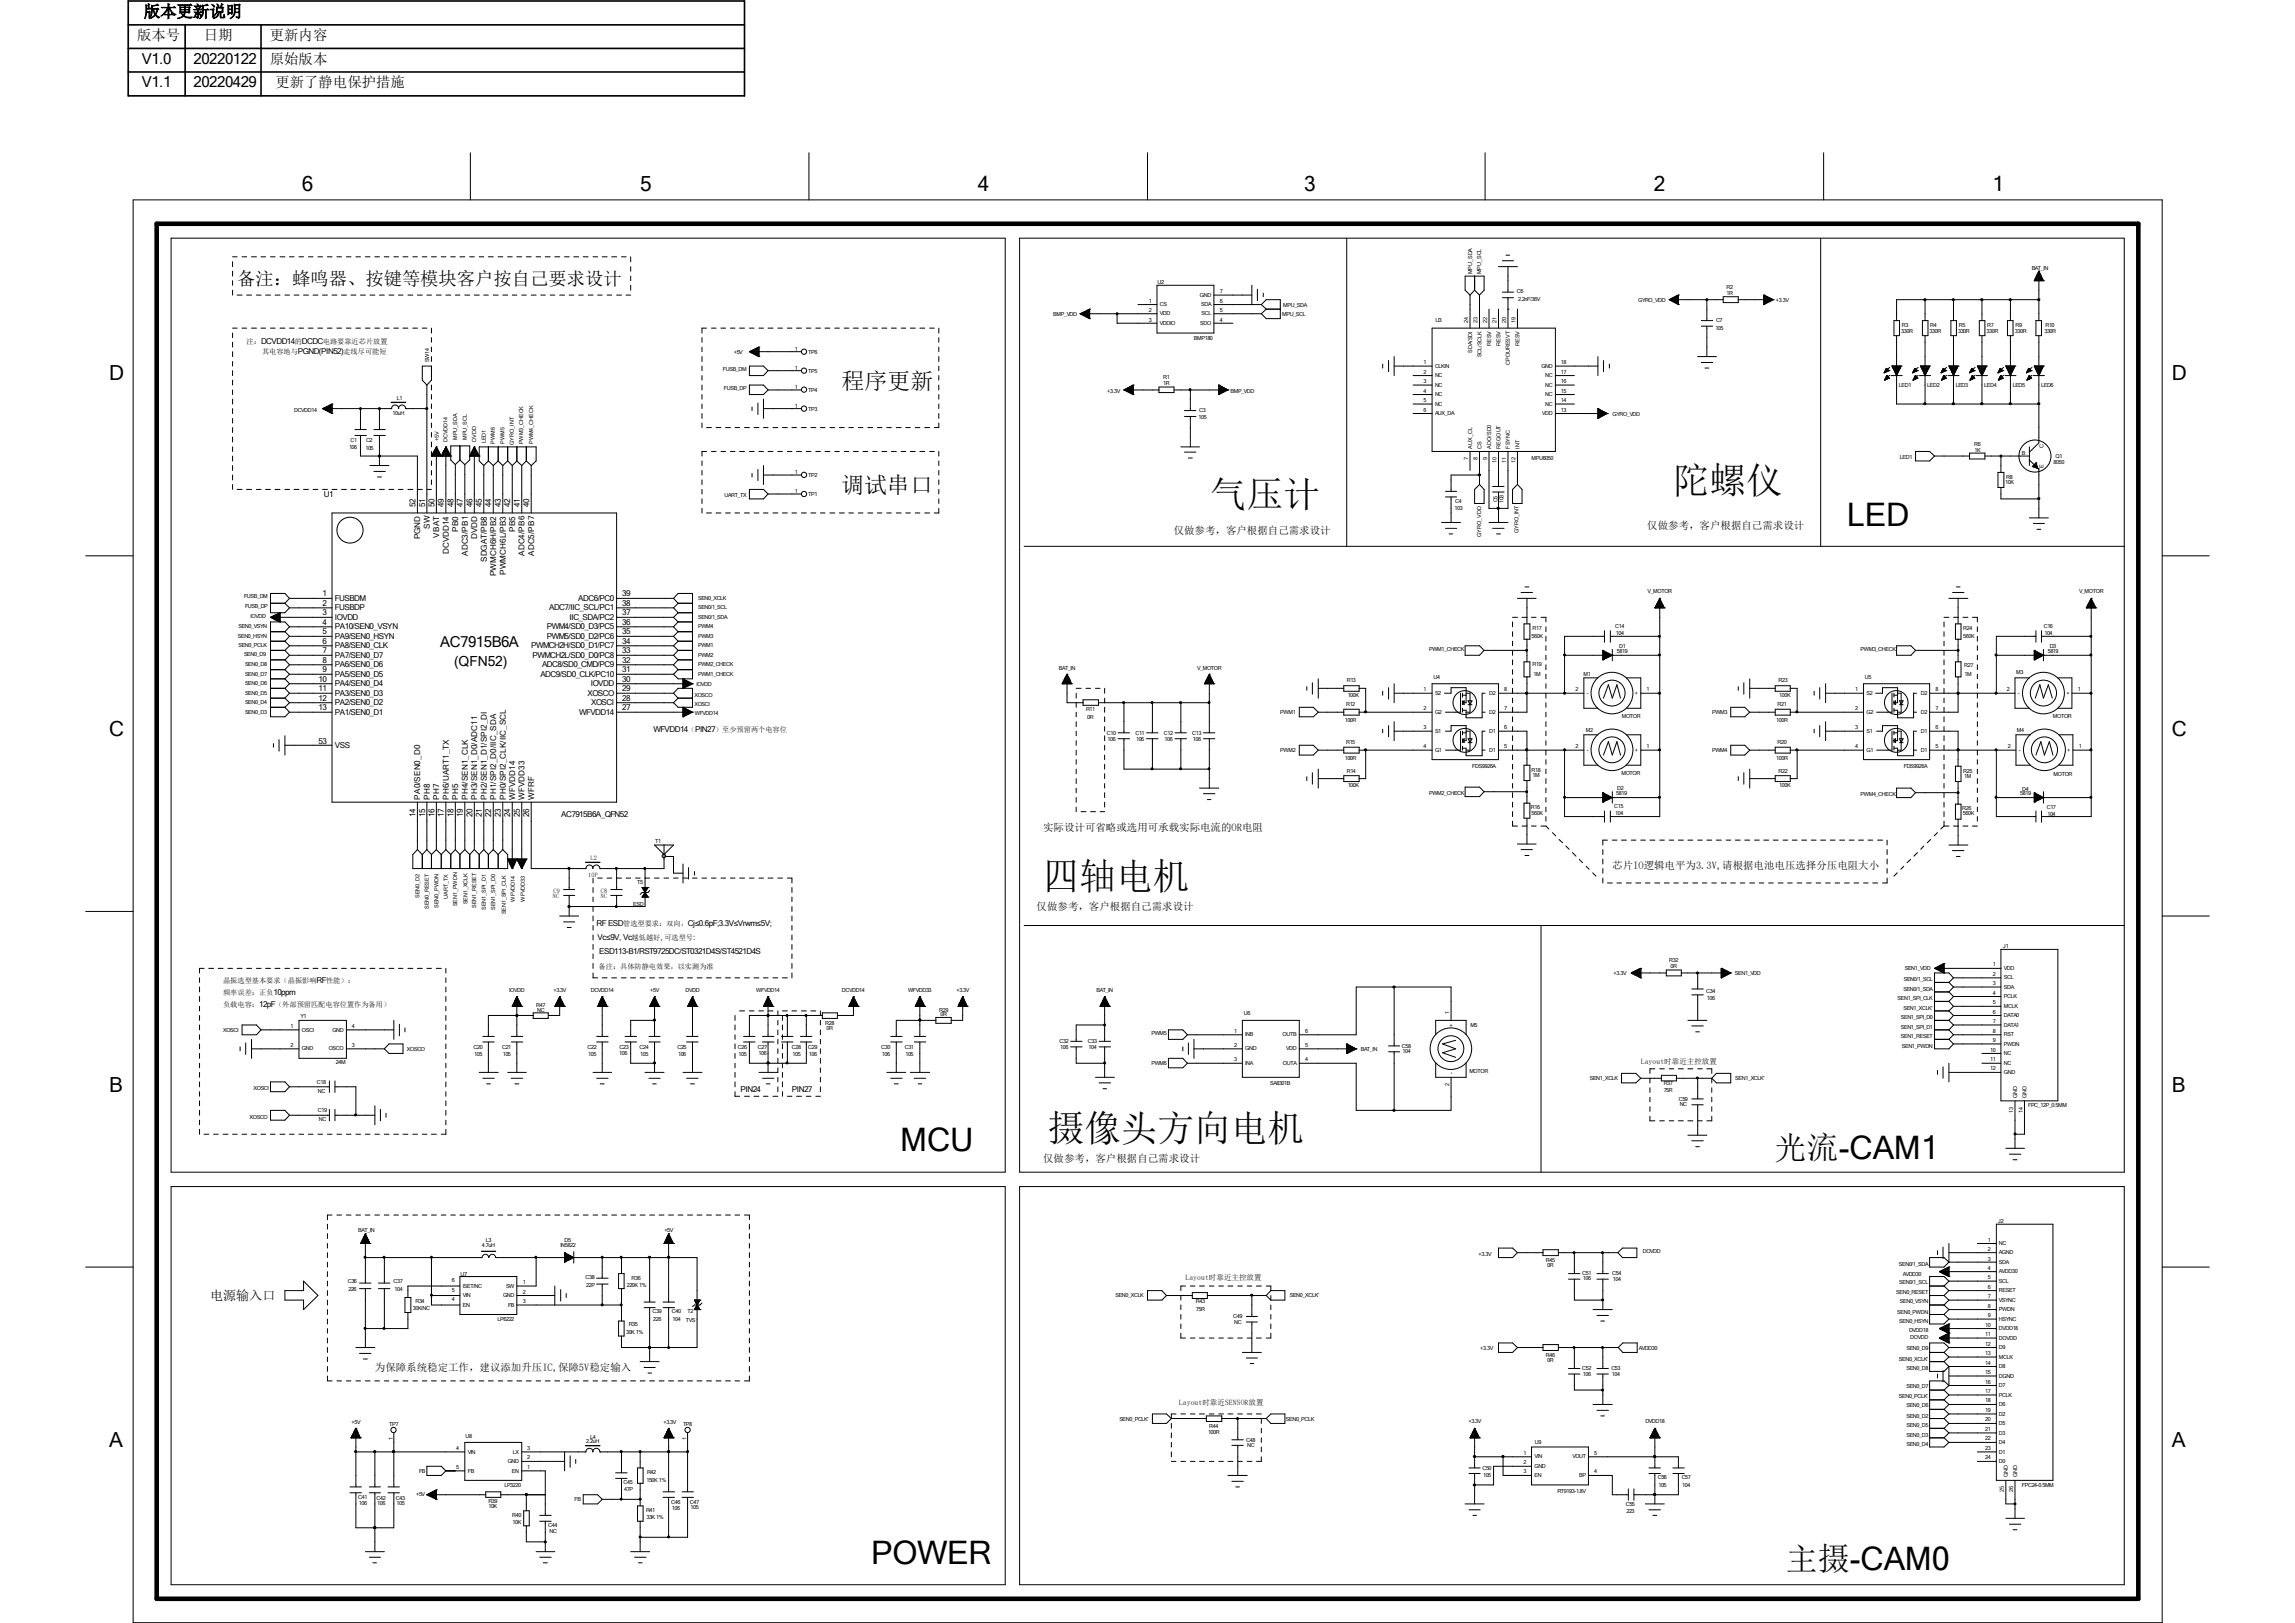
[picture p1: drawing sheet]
<svg xmlns="http://www.w3.org/2000/svg" width="297mm" height="210mm" viewBox="0 0 297 210" stroke-linecap="round" stroke-linejoin="round" font-family="sans-serif">
<defs><g id="words">
<g font-size="4.7">
<text x="156.6" y="65.7">气压计</text>
<text x="216.5" y="63.8">陀螺仪</text>
<text x="135" y="115">四轴电机</text>
<text x="135.6" y="147.7">摄像头方向电机</text>
</g>
<g font-size="4.2">
<text x="239" y="68">LED</text>
<text x="116.5" y="149">MCU</text>
<text x="112.7" y="202.4">POWER</text>
</g>
<g font-size="4.1">
<text x="229.7" y="150">光流-CAM1</text>
<text x="231.1" y="203.2">主摄-CAM0</text>
</g>
<g font-size="3">
<text x="108.9" y="50.4">程序更新</text>
<text x="108.9" y="63.8">调试串口</text>
</g>
<g font-size="2.7">
<text x="39.1" y="24.7">6</text>
<text x="82.9" y="24.7">5</text>
<text x="126.5" y="24.7">4</text>
<text x="168.8" y="24.7">3</text>
<text x="214" y="24.7">2</text>
<text x="257.8" y="24.7">1</text>
<text x="14.1" y="49.2">D</text>
<text x="281.1" y="49.2">D</text>
<text x="14.1" y="95.2">C</text>
<text x="281.1" y="95.2">C</text>
<text x="14.1" y="141.3">B</text>
<text x="281.1" y="141.3">B</text>
<text x="14.1" y="187.2">A</text>
<text x="281.1" y="187.2">A</text>
</g>
<text font-size="2.4" x="30.7" y="36.9">备注：蜂鸣器、按键等模块客户按自己要求设计</text>
<text font-size="2.1" x="18.6" y="2.2">版本更新说明</text>
<g font-size="1.9">
<text x="17.7" y="5.2">版本号</text>
<text x="26.4" y="5.2">日期</text>
<text x="34.9" y="5.2">更新内容</text>
<text x="18.4" y="8.3">V1.0</text>
<text x="18.4" y="11.3">V1.1</text>
<text x="25.1" y="8.3">20220122</text>
<text x="25.1" y="11.3">20220429</text>
<text x="34.9" y="8.3">原始版本</text>
<text x="35.6" y="11.3">更新了静电保护措施</text>
<text x="57" y="83.8">AC7915B6A</text>
</g>
<text font-size="1.8" x="58.8" y="86.1">(QFN52)</text>
<text font-size="1.7" x="27.2" y="168.3">电源输入口</text>
<g font-size="1.4">
<text x="151.9" y="69.1">仅做参考，客户根据自己需求设计</text>
<text x="213.2" y="68.5">仅做参考，客户根据自己需求设计</text>
<text x="135" y="107.5">实际设计可省略或选用可承载实际电流的OR电阻</text>
<text x="208.7" y="112.4">芯片IO逻辑电平为3.3V,请根据电池电压选择分压电阻大小</text>
<text x="134.2" y="117.8">仅做参考，客户根据自己需求设计</text>
<text x="135" y="150.3">仅做参考，客户根据自己需求设计</text>
<text x="48.5" y="177.5">为保障系统稳定工作，建议添加升压IC,保障5V稳定输入</text>
</g>
<g font-size="1">
<text x="41.9" y="64.3">U1</text>
<text x="53.8" y="65.7" transform="rotate(-90 53.8 65.7)">52</text>
<text x="55" y="65.7" transform="rotate(-90 55 65.7)">51</text>
<text x="56.2" y="65.7" transform="rotate(-90 56.2 65.7)">50</text>
<text x="57.4" y="65.7" transform="rotate(-90 57.4 65.7)">49</text>
<text x="58.7" y="65.7" transform="rotate(-90 58.7 65.7)">48</text>
<text x="59.9" y="65.7" transform="rotate(-90 59.9 65.7)">47</text>
<text x="61.1" y="65.7" transform="rotate(-90 61.1 65.7)">46</text>
<text x="62.4" y="65.7" transform="rotate(-90 62.4 65.7)">45</text>
<text x="63.6" y="65.7" transform="rotate(-90 63.6 65.7)">44</text>
<text x="64.8" y="65.7" transform="rotate(-90 64.8 65.7)">43</text>
<text x="66" y="65.7" transform="rotate(-90 66 65.7)">42</text>
<text x="67.3" y="65.7" transform="rotate(-90 67.3 65.7)">41</text>
<text x="68.5" y="65.7" transform="rotate(-90 68.5 65.7)">40</text>
<text x="54.4" y="69.8" transform="rotate(-90 54.4 69.8)">PGND</text>
<text x="55.6" y="68.5" transform="rotate(-90 55.6 68.5)">SW</text>
<text x="56.9" y="69.6" transform="rotate(-90 56.9 69.6)">VBAT</text>
<text x="58.1" y="71.7" transform="rotate(-90 58.1 71.7)">DCVDD14</text>
<text x="59.3" y="68.8" transform="rotate(-90 59.3 68.8)">PB0</text>
<text x="60.5" y="71.9" transform="rotate(-90 60.5 71.9)">ADC3/PB1</text>
<text x="61.8" y="69.8" transform="rotate(-90 61.8 69.8)">DVDD</text>
<text x="66.7" y="68.8" transform="rotate(-90 66.7 68.8)">PB5</text>
<text x="67.9" y="71.9" transform="rotate(-90 67.9 71.9)">ADC4/PB6</text>
<text x="69.1" y="71.9" transform="rotate(-90 69.1 71.9)">ADC5/PB7</text>
<text x="41.7" y="77.2">1</text>
<text x="43.3" y="77.8">FUSBDM</text>
<text x="63" y="72.7" transform="rotate(-90 63 72.7)">SDGAT/PB8</text>
<text x="64.2" y="74.5" transform="rotate(-90 64.2 74.5)">PWMCH6H/PB2</text>
<text x="65.4" y="74.4" transform="rotate(-90 65.4 74.4)">PWMCH6L/PB3</text>
<text x="74.8" y="77.8">ADC6/PC0</text>
<text x="80.5" y="77.2">39</text>
<text x="41.7" y="78.4">2</text>
<text x="41.7" y="79.6">3</text>
<text x="41.7" y="80.9">4</text>
<text x="41.7" y="82.1">5</text>
<text x="41.7" y="83.3">6</text>
<text x="43.3" y="79">FUSBDP</text>
<text x="43.3" y="80.2">IOVDD</text>
<text x="43.3" y="81.4">PA10/SEN0_VSYN</text>
<text x="43.3" y="82.7">PA9/SEN0_HSYN</text>
<text x="43.3" y="83.9">PA8/SEN0_CLK</text>
<text x="68.7" y="83.9">PWMCH2H/SD0_D1/PC7</text>
<text x="70.8" y="82.7">PWM5/SD0_D2/PC6</text>
<text x="70.8" y="81.4">PWM4/SD0_D3/PC5</text>
<text x="71.1" y="79">ADC7/IIC_SCL/PC1</text>
<text x="73.7" y="80.2">IIC_SDA/PC2</text>
<text x="80.5" y="83.3">34</text>
<text x="80.5" y="82.1">35</text>
<text x="80.5" y="80.9">36</text>
<text x="80.5" y="79.6">37</text>
<text x="80.5" y="78.4">38</text>
<text x="41.2" y="88.2">10</text>
<text x="41.2" y="89.5">11</text>
<text x="41.7" y="84.5">7</text>
<text x="41.7" y="85.8">8</text>
<text x="41.7" y="87">9</text>
<text x="43.3" y="85.1">PA7/SEN0_D7</text>
<text x="43.3" y="86.4">PA6/SEN0_D6</text>
<text x="43.3" y="87.6">PA5/SEN0_D5</text>
<text x="43.3" y="88.8">PA4/SEN0_D4</text>
<text x="68.9" y="85.1">PWMCH2L/SD0_D0/PC8</text>
<text x="69.9" y="87.6">ADC9/SD0_CLK/PC10</text>
<text x="70.1" y="86.4">ADC8/SD0_CMD/PC9</text>
<text x="76.5" y="88.8">IOVDD</text>
<text x="80.5" y="89.5">29</text>
<text x="80.5" y="88.2">30</text>
<text x="80.5" y="87">31</text>
<text x="80.5" y="85.8">32</text>
<text x="80.5" y="84.5">33</text>
<text x="41.2" y="90.7">12</text>
<text x="41.2" y="91.9">13</text>
<text x="43.3" y="90">PA3/SEN0_D3</text>
<text x="43.3" y="91.3">PA2/SEN0_D2</text>
<text x="43.3" y="92.5">PA1/SEN0_D1</text>
<text x="75" y="92.5">WFVDD14</text>
<text x="76" y="90">XOSCO</text>
<text x="76.5" y="91.3">XOSCI</text>
<text x="80.5" y="91.9">27</text>
<text x="80.5" y="90.7">28</text>
<text x="84.6" y="94.7">WFVDD14</text>
<text x="41.2" y="96.2">53</text>
<text x="43.3" y="96.8">VSS</text>
<text x="53.8" y="105.7" transform="rotate(-90 53.8 105.7)">14</text>
<text x="54.4" y="103.5" transform="rotate(-90 54.4 103.5)">PA0/SEN0_D0</text>
<text x="55" y="105.7" transform="rotate(-90 55 105.7)">15</text>
<text x="55.6" y="103.5" transform="rotate(-90 55.6 103.5)">PH8</text>
<text x="56.2" y="105.7" transform="rotate(-90 56.2 105.7)">16</text>
<text x="56.9" y="103.5" transform="rotate(-90 56.9 103.5)">PH7</text>
<text x="57.4" y="105.7" transform="rotate(-90 57.4 105.7)">17</text>
<text x="58.1" y="103.5" transform="rotate(-90 58.1 103.5)">PH6/UART1_TX</text>
<text x="58.7" y="105.7" transform="rotate(-90 58.7 105.7)">18</text>
<text x="59.3" y="103.5" transform="rotate(-90 59.3 103.5)">PH5</text>
<text x="59.9" y="105.7" transform="rotate(-90 59.9 105.7)">19</text>
<text x="60.5" y="103.5" transform="rotate(-90 60.5 103.5)">PH4/SEN1_CLK</text>
<text x="61.1" y="105.7" transform="rotate(-90 61.1 105.7)">20</text>
<text x="61.8" y="103.5" transform="rotate(-90 61.8 103.5)">PH3/SEN1_D0/ADC11</text>
<text x="62.4" y="105.7" transform="rotate(-90 62.4 105.7)">21</text>
<text x="63" y="103.5" transform="rotate(-90 63 103.5)">PH2/SEN1_D1/SPI2_DI</text>
<text x="63.6" y="105.7" transform="rotate(-90 63.6 105.7)">22</text>
<text x="64.2" y="103.5" transform="rotate(-90 64.2 103.5)">PH1/SPI2_D0/IIC_SDA</text>
<text x="64.8" y="105.7" transform="rotate(-90 64.8 105.7)">23</text>
<text x="65.4" y="103.5" transform="rotate(-90 65.4 103.5)">PH0/SPI2_CLK/IIC_SCL</text>
<text x="66" y="105.7" transform="rotate(-90 66 105.7)">24</text>
<text x="66.7" y="103.5" transform="rotate(-90 66.7 103.5)">WFVDD14</text>
<text x="67.3" y="105.7" transform="rotate(-90 67.3 105.7)">25</text>
<text x="67.9" y="103.5" transform="rotate(-90 67.9 103.5)">WFVDD33</text>
<text x="68.5" y="105.7" transform="rotate(-90 68.5 105.7)">26</text>
<text x="69.1" y="103.5" transform="rotate(-90 69.1 103.5)">WFRF</text>
<text x="72.6" y="105.7">AC7915B6A_QFN52</text>
<text x="77.2" y="119.8">RF ESD</text>
<text x="77.3" y="121.6">Vc≤9V, Vc</text>
<text x="77.6" y="123.4">ESD113-B1/RST9725DC/ST0321D4S/ST4521D4S</text>
<text x="212.3" y="137.7">Layout时靠近主控放置</text>
<text x="95.8" y="141.3">PIN24</text>
<text x="102.5" y="141.3">PIN27</text>
<text x="153.4" y="165.7">Layout时靠近主控放置</text>
<text x="152.6" y="181.9">Layout时靠近SENSOR放置</text>
</g>
<g font-size=".9">
<text x="31.9" y="44.5">注：DCVDD14的DCDC电路要靠近芯片放置</text>
<text x="33.9" y="45.8">其电容地与PGND(PIN52)走线尽可能短</text>
<text x="89" y="94.7">（PIN27）至少预留两个电容位</text>
<text x="80.6" y="119.8">管选型要求：双向，Cj≤0.6pF;3.3V≤Vrwm≤5V;</text>
<text x="77.5" y="125.4">备注：具体防静电效果，以实测为准</text>
<text x="81.7" y="121.6">越低越好, 可选型号:</text>
<text x="28.9" y="128.8">频率误差：正负10ppm</text>
<text x="28.9" y="130.3">负载电容：12pF（外部预留匹配电容位置作为备用）</text>
<text x="28.9" y="127.2">晶振选型基本要求（晶振影响RF性能）：</text>
</g>
<g font-size=".8">
<text x="76.1" y="113.5">10P</text>
<text x="76.4" y="111.3">L2</text>
<text x="71.5" y="116.2">NC</text>
<text x="71.6" y="115.5">C9</text>
<text x="77.8" y="115.5">C8</text>
<text x="77.8" y="116.2">NC</text>
</g>
<g font-size=".7">
<text x="190.5" y="35.5" transform="rotate(-90 190.5 35.5)">MPU_SDA</text>
<text x="191.7" y="35.5" transform="rotate(-90 191.7 35.5)">MPU_SCL</text>
<text x="262.9" y="34.9">BAT_IN</text>
<text x="136.3" y="40.9">BMP_VDD</text>
<text x="148.7" y="39.2">1</text>
<text x="148.7" y="40.4">2</text>
<text x="148.7" y="41.6">3</text>
<text x="149.8" y="36.8">U2</text>
<text x="150.1" y="39.6">CS</text>
<text x="150.1" y="40.8">VDD</text>
<text x="155.3" y="38.4">GND</text>
<text x="155.4" y="39.6">SDA</text>
<text x="155.5" y="40.8">SCL</text>
<text x="157.9" y="41.6">4</text>
<text x="157.9" y="40.4">5</text>
<text x="157.9" y="39.2">6</text>
<text x="157.9" y="37.9">7</text>
<text x="165.9" y="40.9">MPU_SCL</text>
<text x="166.1" y="39.7">MPU_SDA</text>
<text x="185.8" y="41.7">U3</text>
<text x="190" y="41.7" transform="rotate(-90 190 41.7)">24</text>
<text x="191.2" y="41.7" transform="rotate(-90 191.2 41.7)">23</text>
<text x="192.5" y="41.7" transform="rotate(-90 192.5 41.7)">22</text>
<text x="193.7" y="41.7" transform="rotate(-90 193.7 41.7)">21</text>
<text x="194.9" y="41.7" transform="rotate(-90 194.9 41.7)">20</text>
<text x="196.1" y="41.7" transform="rotate(-90 196.1 41.7)">19</text>
<text x="196.3" y="37.9">C6</text>
<text x="196.5" y="38.9">2.2nF/36V</text>
<text x="212" y="39">GYRO_VDD</text>
<text x="222.1" y="41.7">C7</text>
<text x="223.4" y="37.4">R2</text>
<text x="223.4" y="38.1">1R</text>
<text x="229.8" y="39">+3.3V</text>
<text x="55.5" y="46.9" transform="rotate(-90 55.5 46.9)">SW14</text>
<text x="93.6" y="48">FUSB_DM</text>
<text x="95" y="45.8">+5V</text>
<text x="102.9" y="47.8">1</text>
<text x="102.9" y="45.4">1</text>
<text x="104.6" y="45.8">TP6</text>
<text x="150.1" y="42">VDDIO</text>
<text x="154.5" y="44">BMP180</text>
<text x="155.3" y="42">SDO</text>
<text x="184.2" y="47.1">1</text>
<text x="185.7" y="47.6">CLKIN</text>
<text x="190.5" y="45.7" transform="rotate(-90 190.5 45.7)">SDA/SDI</text>
<text x="191.7" y="46.2" transform="rotate(-90 191.7 46.2)">SCL/SCLK</text>
<text x="193" y="44.7" transform="rotate(-90 193 44.7)">RESV</text>
<text x="194.2" y="44.7" transform="rotate(-90 194.2 44.7)">RESV</text>
<text x="195.4" y="47.2" transform="rotate(-90 195.4 47.2)">CPOURESVT</text>
<text x="196.6" y="44.7" transform="rotate(-90 196.6 44.7)">RESV</text>
<text x="199.5" y="47.6">GND</text>
<text x="202" y="47.1">18</text>
<text x="222" y="42.7">105</text>
<text x="246" y="43.1">330R</text>
<text x="246.1" y="42.3">R3</text>
<text x="249.7" y="43.1">330R</text>
<text x="249.8" y="42.3">R4</text>
<text x="253.4" y="43.1">330R</text>
<text x="253.5" y="42.3">R5</text>
<text x="257.1" y="43.1">330R</text>
<text x="257.2" y="42.3">R7</text>
<text x="260.8" y="43.1">330R</text>
<text x="260.9" y="42.3">R9</text>
<text x="264.6" y="43.1">330R</text>
<text x="264.7" y="42.3">R10</text>
<text x="38.1" y="53.3">DCVDD14</text>
<text x="50.8" y="53.7">10uH</text>
<text x="51.4" y="51.8">L1</text>
<text x="93.7" y="50.4">FUSB_DP</text>
<text x="102.9" y="50.3">1</text>
<text x="102.9" y="52.7">1</text>
<text x="104.6" y="48.2">TP5</text>
<text x="104.6" y="50.7">TP4</text>
<text x="104.6" y="53.1">TP3</text>
<text x="143.3" y="50.8">+3.3V</text>
<text x="150.5" y="49.1">R1</text>
<text x="150.5" y="49.8">1R</text>
<text x="155.2" y="53.3">C3</text>
<text x="159.3" y="50.8">BMP_VDD</text>
<text x="184.2" y="48.3">2</text>
<text x="184.2" y="49.6">3</text>
<text x="184.2" y="50.8">4</text>
<text x="184.2" y="52">5</text>
<text x="184.2" y="53.3">6</text>
<text x="185.7" y="48.8">NC</text>
<text x="185.7" y="50">NC</text>
<text x="185.7" y="51.3">NC</text>
<text x="185.7" y="52.5">NC</text>
<text x="185.7" y="53.7">AUX_DA</text>
<text x="199.6" y="53.7">VDD</text>
<text x="200" y="52.5">NC</text>
<text x="200" y="51.3">NC</text>
<text x="200" y="50">NC</text>
<text x="200" y="48.8">NC</text>
<text x="202" y="53.3">13</text>
<text x="202" y="52">14</text>
<text x="202" y="50.8">15</text>
<text x="202" y="49.6">16</text>
<text x="202" y="48.3">17</text>
<text x="208.7" y="53.9">GYRO_VDD</text>
<text x="245.7" y="50.1">LED1</text>
<text x="249.4" y="50.1">LED2</text>
<text x="253.1" y="50.1">LED3</text>
<text x="256.8" y="50.1">LED4</text>
<text x="260.5" y="50.1">LED5</text>
<text x="264.2" y="50.1">LED6</text>
<text x="45.2" y="58">106</text>
<text x="45.4" y="57.1">C1</text>
<text x="47.3" y="58.2">105</text>
<text x="47.4" y="57.1">C2</text>
<text x="56.8" y="57.1" transform="rotate(-90 56.8 57.1)">+5V</text>
<text x="57.9" y="57.2" transform="rotate(-90 57.9 57.2)">DCVDD14</text>
<text x="59.2" y="56.9" transform="rotate(-90 59.2 56.9)">MPU_SDA</text>
<text x="60.4" y="56.9" transform="rotate(-90 60.4 56.9)">MPU_SCL</text>
<text x="61.6" y="57.2" transform="rotate(-90 61.6 57.2)">DVDD</text>
<text x="62.9" y="57.4" transform="rotate(-90 62.9 57.4)">LED1</text>
<text x="64.1" y="57.4" transform="rotate(-90 64.1 57.4)">PWM6</text>
<text x="65.3" y="57.4" transform="rotate(-90 65.3 57.4)">PWM5</text>
<text x="66.5" y="57.6" transform="rotate(-90 66.5 57.6)">GYRO_INT</text>
<text x="67.7" y="57.5" transform="rotate(-90 67.7 57.5)">PWM3_CHECK</text>
<text x="69" y="57.4" transform="rotate(-90 69 57.4)">PWM4_CHECK</text>
<text x="155.1" y="54.2">105</text>
<text x="190" y="59.5" transform="rotate(-90 190 59.5)">7</text>
<text x="190.5" y="58" transform="rotate(-90 190.5 58)">AUX_CL</text>
<text x="191.2" y="59.5" transform="rotate(-90 191.2 59.5)">8</text>
<text x="191.7" y="58" transform="rotate(-90 191.7 58)">CS</text>
<text x="192.5" y="59.5" transform="rotate(-90 192.5 59.5)">9</text>
<text x="193" y="58" transform="rotate(-90 193 58)">ADO/SD0</text>
<text x="193.7" y="59.9" transform="rotate(-90 193.7 59.9)">10</text>
<text x="194.2" y="58" transform="rotate(-90 194.2 58)">REGOUT</text>
<text x="194.9" y="59.9" transform="rotate(-90 194.9 59.9)">11</text>
<text x="195.4" y="58" transform="rotate(-90 195.4 58)">FSYNC</text>
<text x="196.1" y="59.9" transform="rotate(-90 196.1 59.9)">12</text>
<text x="196.6" y="58" transform="rotate(-90 196.6 58)">INT</text>
<text x="198.2" y="59.5">MPU6050</text>
<text x="245.9" y="59.4">LED1</text>
<text x="255.5" y="57.7">R6</text>
<text x="255.5" y="58.5">1K</text>
<text x="261.7" y="58.8">B</text>
<text x="264.5" y="58" transform="rotate(-90 264.5 58)">C</text>
<text x="265.8" y="60">8050</text>
<text x="266" y="59.3">Q1</text>
<text x="93.8" y="64.3">UART_TX</text>
<text x="102.9" y="61.4">1</text>
<text x="102.9" y="63.8">1</text>
<text x="104.6" y="61.7">TP2</text>
<text x="104.6" y="64.2">TP1</text>
<text x="188.3" y="66">103</text>
<text x="188.3" y="65">C4</text>
<text x="193.8" y="65" transform="rotate(-90 193.8 65)">C5</text>
<text x="194.6" y="65.1" transform="rotate(-90 194.6 65.1)">103</text>
<text x="259.5" y="62.6">10K</text>
<text x="259.6" y="62">R8</text>
<text x="264.5" y="60.6" transform="rotate(-90 264.5 60.6)">E</text>
<text x="191.7" y="69.5" transform="rotate(-90 191.7 69.5)">GYRO_VDD</text>
<text x="196.5" y="69" transform="rotate(-90 196.5 69)">GYRO_INT</text>
<text x="31.6" y="77.4">FUSB_DM</text>
<text x="90.3" y="77.6">SEN0_XCLK</text>
<text x="213.2" y="76.8">V_MOTOR</text>
<text x="269.1" y="76.8">V_MOTOR</text>
<text x="30.8" y="82.5">SEN0_HSYN</text>
<text x="30.9" y="81.3">SEN0_VSYN</text>
<text x="30.9" y="83.8">SEN0_PCLK</text>
<text x="31.7" y="78.6">FUSB_DP</text>
<text x="32.4" y="80">IOVDD</text>
<text x="90.3" y="82.5">PWM3</text>
<text x="90.3" y="81.3">PWM4</text>
<text x="90.3" y="83.8">PWM1</text>
<text x="90.3" y="80.1">SEN0/1_SDA</text>
<text x="90.3" y="78.9">SEN0/1_SCL</text>
<text x="198.2" y="82.6">560K</text>
<text x="198.3" y="81.5">R17</text>
<text x="209" y="81.3">C14</text>
<text x="209.1" y="82.2">104</text>
<text x="209.5" y="83.8">D1</text>
<text x="254.1" y="81.5">R24</text>
<text x="254.1" y="82.6">560K</text>
<text x="264.5" y="81.3">C16</text>
<text x="264.6" y="82.2">104</text>
<text x="265.3" y="83.8">D3</text>
<text x="31.6" y="84.9">SEN0_D9</text>
<text x="31.7" y="89.9">SEN0_D5</text>
<text x="31.7" y="88.7">SEN0_D6</text>
<text x="31.7" y="87.5">SEN0_D7</text>
<text x="31.7" y="86.2">SEN0_D8</text>
<text x="90.1" y="88.7">IOVDD</text>
<text x="90.3" y="85">PWM2</text>
<text x="90.3" y="87.5">PWM1_CHECK</text>
<text x="90.3" y="86.2">PWM2_CHECK</text>
<text x="137" y="86.7">BAT_IN</text>
<text x="154.9" y="86.7">V_MOTOR</text>
<text x="174.3" y="88.3">R13</text>
<text x="184.2" y="89.5">1</text>
<text x="185" y="84.3">PWM1_CHECK</text>
<text x="185.5" y="87.8">U4</text>
<text x="185.7" y="89.9">S2</text>
<text x="192.7" y="89.9">D2</text>
<text x="194.6" y="89.5">8</text>
<text x="198.3" y="86.2">R19</text>
<text x="198.5" y="87.5">1M</text>
<text x="203.9" y="89.5">2</text>
<text x="204.9" y="87.4">M1</text>
<text x="205.4" y="89.9">-</text>
<text x="209.3" y="84.5">5819</text>
<text x="211.6" y="89.9">+</text>
<text x="213.1" y="89.5">1</text>
<text x="230.2" y="88.3">R23</text>
<text x="240.1" y="89.5">1</text>
<text x="240.8" y="84.3">PWM3_CHECK</text>
<text x="241.3" y="87.8">U5</text>
<text x="241.6" y="89.9">S2</text>
<text x="248.6" y="89.9">D2</text>
<text x="250.5" y="89.5">8</text>
<text x="254.2" y="86.3">R27</text>
<text x="254.3" y="87.5">1M</text>
<text x="259.7" y="89.5">2</text>
<text x="260.9" y="87.2">M3</text>
<text x="261.2" y="89.9">-</text>
<text x="265" y="84.5">5819</text>
<text x="267.4" y="89.9">+</text>
<text x="268.9" y="89.5">1</text>
<text x="31.7" y="92.4">SEN0_D3</text>
<text x="31.7" y="91.1">SEN0_D4</text>
<text x="89.9" y="91.4">XOSCI</text>
<text x="89.9" y="90.2">XOSCO</text>
<text x="89.9" y="92.5">WFVDD14</text>
<text x="140.5" y="92">R11</text>
<text x="140.7" y="93">0R</text>
<text x="143.3" y="95.1">C10</text>
<text x="143.3" y="95.8">106</text>
<text x="146.9" y="95.1">C11</text>
<text x="147" y="95.8">106</text>
<text x="150.6" y="95.1">C12</text>
<text x="150.7" y="95.8">106</text>
<text x="154.3" y="95.1">C13</text>
<text x="154.4" y="95.8">106</text>
<text x="165.7" y="92.4">PWM1</text>
<text x="174" y="93.4">100R</text>
<text x="174.2" y="91.4">R12</text>
<text x="174.4" y="90.2">100K</text>
<text x="184.2" y="91.9">2</text>
<text x="184.2" y="94.4">3</text>
<text x="185.7" y="92.4">G2</text>
<text x="185.7" y="94.8">S1</text>
<text x="192.7" y="94.8">D1</text>
<text x="192.7" y="92.4">D2</text>
<text x="194.6" y="94.4">6</text>
<text x="194.6" y="91.9">7</text>
<text x="205.2" y="94.7">M2</text>
<text x="209.9" y="92.9">MOTOR</text>
<text x="221.6" y="92.4">PWM3</text>
<text x="229.9" y="93.4">100R</text>
<text x="230" y="91.4">R21</text>
<text x="230.3" y="90.2">100K</text>
<text x="240.1" y="91.9">2</text>
<text x="240.1" y="94.4">3</text>
<text x="241.6" y="92.4">G2</text>
<text x="241.6" y="94.8">S1</text>
<text x="248.6" y="94.8">D1</text>
<text x="248.6" y="92.4">D2</text>
<text x="250.5" y="94.4">6</text>
<text x="250.5" y="91.9">7</text>
<text x="261" y="94.7">M4</text>
<text x="265.7" y="92.9">MOTOR</text>
<text x="165.7" y="97.3">PWM2</text>
<text x="174" y="98.3">100R</text>
<text x="174.2" y="96.3">R15</text>
<text x="174.3" y="100">R14</text>
<text x="174.4" y="101.9">100K</text>
<text x="184.2" y="96.8">4</text>
<text x="185.7" y="97.3">G1</text>
<text x="190.5" y="99.4">FDS9926A</text>
<text x="192.7" y="97.3">D1</text>
<text x="194.6" y="96.8">5</text>
<text x="198.2" y="99.9">R18</text>
<text x="198.3" y="100.6">1M</text>
<text x="203.9" y="96.8">2</text>
<text x="205.4" y="97.3">-</text>
<text x="209.8" y="100.3">MOTOR</text>
<text x="211.6" y="97.3">+</text>
<text x="213.1" y="96.8">1</text>
<text x="221.6" y="97.3">PWM4</text>
<text x="229.9" y="98.3">100R</text>
<text x="230" y="96.3">R20</text>
<text x="230.2" y="100">R22</text>
<text x="230.3" y="101.9">100K</text>
<text x="240.1" y="96.8">4</text>
<text x="241.6" y="97.3">G1</text>
<text x="246.4" y="99.4">FDS9926A</text>
<text x="248.6" y="97.3">D1</text>
<text x="250.5" y="96.8">5</text>
<text x="254.1" y="100">R25</text>
<text x="254.2" y="100.7">1M</text>
<text x="259.8" y="96.8">2</text>
<text x="261.3" y="97.3">-</text>
<text x="265.8" y="100.4">MOTOR</text>
<text x="267.5" y="97.3">+</text>
<text x="269" y="96.8">1</text>
<text x="185" y="102.8">PWM2_CHECK</text>
<text x="198.1" y="104.7">R16</text>
<text x="198.2" y="105.4">560K</text>
<text x="208.9" y="104.5">C15</text>
<text x="209" y="105.5">104</text>
<text x="209.2" y="102.9">5819</text>
<text x="209.3" y="102.2">D2</text>
<text x="240.8" y="103">PWM4_CHECK</text>
<text x="254" y="104.8">R26</text>
<text x="254" y="105.5">560K</text>
<text x="261.5" y="102.9">5819</text>
<text x="261.7" y="102.3">D4</text>
<text x="264.9" y="104.6">C17</text>
<text x="265" y="105.5">104</text>
<text x="84.8" y="109.1">T1</text>
<text x="54.3" y="116.2" transform="rotate(-90 54.3 116.2)">SEN0_D2</text>
<text x="55.5" y="117.6" transform="rotate(-90 55.5 117.6)">SEN0_RESET</text>
<text x="56.7" y="117.5" transform="rotate(-90 56.7 117.5)">SEN0_PWDN</text>
<text x="58" y="116.3" transform="rotate(-90 58 116.3)">UART_TX</text>
<text x="59.2" y="117.3" transform="rotate(-90 59.2 117.3)">SEN1_PWDN</text>
<text x="60.5" y="117" transform="rotate(-90 60.5 117)">SEN1_XCLK</text>
<text x="61.6" y="117.5" transform="rotate(-90 61.6 117.5)">SEN1_RESET</text>
<text x="62.9" y="117.7" transform="rotate(-90 62.9 117.7)">SEN1_SPI_D1</text>
<text x="64.1" y="117.7" transform="rotate(-90 64.1 117.7)">SEN1_SPI_D0</text>
<text x="65.4" y="118.3" transform="rotate(-90 65.4 118.3)">SEN1_SPI_CLK</text>
<text x="66.6" y="116.7" transform="rotate(-90 66.6 116.7)">WFVDD14</text>
<text x="67.9" y="116.7" transform="rotate(-90 67.9 116.7)">WFVDD33</text>
<text x="82" y="117.2">ESD</text>
<text x="82.5" y="114.3">T5</text>
<text x="216" y="124.5">R32</text>
<text x="216.2" y="125.3">0R</text>
<text x="246.5" y="125.5">SEN1_VDD</text>
<text x="257.9" y="125.1">1</text>
<text x="259.2" y="122.7">J1</text>
<text x="259.3" y="125.5">VDD</text>
<text x="38.9" y="131.8">Y1</text>
<text x="65.9" y="128.4">IOVDD</text>
<text x="69.4" y="130.3">R47</text>
<text x="69.5" y="130.9">NC</text>
<text x="71.6" y="128.4">+3.3V</text>
<text x="76.5" y="128.4">DCVDD14</text>
<text x="84.2" y="128.4">+5V</text>
<text x="88.7" y="128.4">DVDD</text>
<text x="97.9" y="128.4">WFVDD14</text>
<text x="109" y="128.4">DCVDD14</text>
<text x="117.5" y="128.4">WFVDD33</text>
<text x="121.5" y="130.9">R29</text>
<text x="121.7" y="131.5">0R</text>
<text x="123.8" y="128.4">+3.3V</text>
<text x="141.9" y="128.4">BAT_IN</text>
<text x="161" y="131.4">U6</text>
<text x="187.5" y="131.3" transform="rotate(-90 187.5 131.3)">1</text>
<text x="208.8" y="126.2">+3.3V</text>
<text x="220.8" y="128.4">C34</text>
<text x="220.9" y="129.5">106</text>
<text x="224.5" y="126.2">SEN1_VDD</text>
<text x="245.6" y="129.5">SEN1_SPI_CLK</text>
<text x="246" y="131.9">SEN1_SPI_D0</text>
<text x="246.3" y="128.2">SEN0/1_SDA</text>
<text x="246.3" y="130.7">SEN1_XCLK'</text>
<text x="246.4" y="127">SEN0/1_SCL</text>
<text x="257.9" y="126.3">2</text>
<text x="257.9" y="127.5">3</text>
<text x="257.9" y="128.7">4</text>
<text x="257.9" y="130">5</text>
<text x="257.9" y="131.1">6</text>
<text x="259.3" y="126.7">SCL</text>
<text x="259.3" y="127.9">SDA</text>
<text x="259.3" y="129.2">PCLK</text>
<text x="259.3" y="130.4">MCLK</text>
<text x="259.3" y="131.6">DATA0</text>
<text x="28.9" y="133.5">XOSCI</text>
<text x="37.6" y="133">1</text>
<text x="37.6" y="135.5">2</text>
<text x="39.1" y="133.5">OSCI</text>
<text x="39.1" y="135.9">GND</text>
<text x="42.5" y="135.9">OSCO</text>
<text x="43" y="133.5">GND</text>
<text x="43.5" y="137.7">24M</text>
<text x="45.6" y="135.5">3</text>
<text x="45.6" y="133">4</text>
<text x="52.7" y="136">XOSCO</text>
<text x="61.3" y="135.7">C20</text>
<text x="61.4" y="136.7">105</text>
<text x="65" y="135.7">C21</text>
<text x="65.1" y="136.7">105</text>
<text x="76" y="135.7">C22</text>
<text x="76.1" y="136.7">105</text>
<text x="80.1" y="136.6">106</text>
<text x="80.2" y="135.7">C23</text>
<text x="82.8" y="135.7">C24</text>
<text x="82.8" y="136.7">105</text>
<text x="87.7" y="135.7">C25</text>
<text x="87.8" y="136.7">106</text>
<text x="95.5" y="135.7">C26</text>
<text x="95.6" y="136.7">105</text>
<text x="98.1" y="135.7">C27</text>
<text x="98.2" y="136.6">106</text>
<text x="102.5" y="135.7">C28</text>
<text x="102.6" y="136.7">105</text>
<text x="104.6" y="135.7">C29</text>
<text x="104.7" y="136.7">106</text>
<text x="106.8" y="132.6">R28</text>
<text x="107" y="133.2">0R</text>
<text x="114" y="135.7">C30</text>
<text x="114.1" y="136.7">106</text>
<text x="117.1" y="135.7">C31</text>
<text x="117.2" y="136.7">105</text>
<text x="137.1" y="135">C32</text>
<text x="137.2" y="135.7">106</text>
<text x="140.8" y="135">C33</text>
<text x="140.9" y="135.7">104</text>
<text x="149" y="134">PWM5</text>
<text x="149" y="137.8">PWM6</text>
<text x="159.7" y="137.3">3</text>
<text x="159.7" y="135.5">2</text>
<text x="159.7" y="133.6">1</text>
<text x="161.2" y="137.8">INA</text>
<text x="161.2" y="135.9">GND</text>
<text x="161.2" y="134.1">INB</text>
<text x="166" y="134.1">OUTB</text>
<text x="166" y="137.8">OUTA</text>
<text x="166.5" y="135.9">VDD</text>
<text x="168.9" y="133.6">6</text>
<text x="168.9" y="135.5">5</text>
<text x="168.9" y="137.3">4</text>
<text x="176.1" y="136">BAT_IN</text>
<text x="181.4" y="135.6">C58</text>
<text x="181.5" y="136.3">104</text>
<text x="188.1" y="132.8" transform="rotate(-90 188.1 132.8)">+</text>
<text x="190.3" y="132.9">M5</text>
<text x="246" y="133.1">SEN1_SPI_D1</text>
<text x="246" y="134.4">SEN1_RESET</text>
<text x="246.1" y="135.6">SEN1_PWDN</text>
<text x="257.6" y="136.1">10</text>
<text x="257.6" y="137.3">11</text>
<text x="257.9" y="132.4">7</text>
<text x="257.9" y="133.6">8</text>
<text x="257.9" y="134.8">9</text>
<text x="259.3" y="132.8">DATA1</text>
<text x="259.3" y="134.1">RST</text>
<text x="259.3" y="135.3">PWDN</text>
<text x="259.3" y="136.5">NC</text>
<text x="259.3" y="137.8">NC</text>
<text x="32.8" y="141">XOSCI</text>
<text x="41" y="140.3">C18</text>
<text x="41.1" y="143.9">C19</text>
<text x="41.1" y="141.5">NC</text>
<text x="164.4" y="140.5">SA8301B</text>
<text x="187.5" y="140.5" transform="rotate(-90 187.5 140.5)">2</text>
<text x="188.1" y="139" transform="rotate(-90 188.1 139)">-</text>
<text x="190.2" y="138.9">MOTOR</text>
<text x="205.7" y="139.8">SEN1_XCLK</text>
<text x="215.3" y="140.5">R37</text>
<text x="215.3" y="141.4">75R</text>
<text x="217.3" y="142.5">C59</text>
<text x="217.4" y="143.2">NC</text>
<text x="224.6" y="139.8">SEN1_XCLK'</text>
<text x="257.6" y="138.5">12</text>
<text x="259.3" y="139">GND</text>
<text x="260.5" y="144" transform="rotate(-90 260.5 144)">13</text>
<text x="261" y="142.1" transform="rotate(-90 261 142.1)">GND</text>
<text x="261.8" y="144" transform="rotate(-90 261.8 144)">14</text>
<text x="262.3" y="142.1" transform="rotate(-90 262.3 142.1)">GND</text>
<text x="262.5" y="143.3">FPC_12P_0.5MM</text>
<text x="32.3" y="144.8">XOSCO</text>
<text x="41.3" y="145">NC</text>
<text x="46.4" y="159.5">BAT_IN</text>
<text x="62.4" y="161.4">4.7uH</text>
<text x="62.9" y="160.7">L3</text>
<text x="72.5" y="161.4">IN5822</text>
<text x="73.1" y="160.7">D5</text>
<text x="86" y="159.4">+5V</text>
<text x="257.3" y="160.7">1</text>
<text x="257.3" y="161.8">2</text>
<text x="258.6" y="158.3">J2</text>
<text x="258.7" y="161.1">NC</text>
<text x="45" y="166">C36</text>
<text x="45.1" y="167">226</text>
<text x="50.9" y="166">C37</text>
<text x="51.1" y="167">104</text>
<text x="58.5" y="167.1">5</text>
<text x="58.5" y="165.9">6</text>
<text x="59.6" y="165.1">U7</text>
<text x="59.9" y="167.9">VIN</text>
<text x="59.9" y="166.6">ISET/NC</text>
<text x="65.1" y="167.9">GND</text>
<text x="65.5" y="166.6">SW</text>
<text x="67.6" y="166.2">1</text>
<text x="67.6" y="167.4">2</text>
<text x="75.8" y="165.5">C38</text>
<text x="75.9" y="166.5">22P</text>
<text x="81.1" y="166.5">220K 1%</text>
<text x="81.7" y="165.7">R36</text>
<text x="144.4" y="167.9">SEN0_XCLK</text>
<text x="166.9" y="167.9">SEN0_XCLK'</text>
<text x="191.3" y="162.5">+3.3V</text>
<text x="200.1" y="163.3">R45</text>
<text x="200.2" y="163.9">0R</text>
<text x="204.8" y="164.9">C51</text>
<text x="204.9" y="165.7">106</text>
<text x="208.7" y="164.9">C54</text>
<text x="208.7" y="165.8">104</text>
<text x="212.6" y="162.1">DOVDD</text>
<text x="245.4" y="167.4">SEN0_RESET</text>
<text x="245.7" y="163.8">SEN0/1_SDA</text>
<text x="245.8" y="166.2">SEN0/1_SCL</text>
<text x="246.3" y="165.1">AVDD30</text>
<text x="257.3" y="163.1">3</text>
<text x="257.3" y="164.3">4</text>
<text x="257.3" y="165.5">5</text>
<text x="257.3" y="166.8">6</text>
<text x="258.7" y="162.3">AGND</text>
<text x="258.7" y="163.5">SDA</text>
<text x="258.7" y="164.8">AVDD30</text>
<text x="258.7" y="166">SCL</text>
<text x="258.7" y="167.2">RESET</text>
<text x="53.4" y="169.5">30K/NC</text>
<text x="53.8" y="168.6">R34</text>
<text x="58.5" y="168.4">4</text>
<text x="59.9" y="169.1">EN</text>
<text x="64.4" y="170.9">LP6222</text>
<text x="65.7" y="169.1">FB</text>
<text x="67.6" y="168.6">3</text>
<text x="81" y="172.6">30K 1%</text>
<text x="81.4" y="171.6">R35</text>
<text x="84.5" y="169.9">C39</text>
<text x="84.5" y="170.9">226</text>
<text x="87" y="169.9">C40</text>
<text x="87" y="170.9">104</text>
<text x="88.8" y="171.1">TVS</text>
<text x="89" y="169.9">T2</text>
<text x="154.8" y="168.6">R43</text>
<text x="154.8" y="169.6">75R</text>
<text x="159.6" y="170.6">C49</text>
<text x="159.7" y="171.3">NC</text>
<text x="245.5" y="170">SEN0_PWDN</text>
<text x="245.8" y="171.2">SEN0_HSYN</text>
<text x="245.9" y="168.6">SEN0_VSYN</text>
<text x="247.1" y="172.3">DVDD18</text>
<text x="247.2" y="173.2">DOVDD</text>
<text x="256.9" y="171.7">10</text>
<text x="256.9" y="172.9">11</text>
<text x="257.3" y="168">7</text>
<text x="257.3" y="169.2">8</text>
<text x="257.3" y="170.4">9</text>
<text x="258.7" y="168.4">VSYNC</text>
<text x="258.7" y="169.7">PWDN</text>
<text x="258.7" y="170.9">HSYNC</text>
<text x="258.7" y="172.1">DVDD18</text>
<text x="258.7" y="173.4">DOVDD</text>
<text x="191.6" y="174.8">+3.3V</text>
<text x="200.1" y="175.6">R46</text>
<text x="200.2" y="176.2">0R</text>
<text x="204.8" y="177.3">C52</text>
<text x="204.9" y="178.1">106</text>
<text x="208.5" y="177.3">C53</text>
<text x="208.6" y="178.1">104</text>
<text x="212.1" y="174.8">AVDD30</text>
<text x="245.7" y="176.1">SEN0_XCLK'</text>
<text x="246.7" y="174.8">SEN0_D9</text>
<text x="246.7" y="177.3">SEN0_D8</text>
<text x="246.7" y="179.7">SEN0_D7</text>
<text x="256.9" y="174.1">12</text>
<text x="256.9" y="175.4">13</text>
<text x="256.9" y="176.6">14</text>
<text x="256.9" y="177.8">15</text>
<text x="256.9" y="179.1">16</text>
<text x="258.7" y="174.6">D9</text>
<text x="258.7" y="175.8">MCLK</text>
<text x="258.7" y="177">D8</text>
<text x="258.7" y="178.3">DGND</text>
<text x="258.7" y="179.5">D7</text>
<text x="45.5" y="184.3">+5V</text>
<text x="50.4" y="184.5">TP7</text>
<text x="85.9" y="184.3">+3.3V</text>
<text x="88.4" y="184.5">TP8</text>
<text x="144.9" y="183.9">SEN0_PCLK'</text>
<text x="156.3" y="185.5">100R</text>
<text x="156.5" y="184.8">R44</text>
<text x="166.4" y="183.9">SEN0_PCLK</text>
<text x="190" y="184.2">+3.3V</text>
<text x="212.9" y="184.2">DVDD18</text>
<text x="245.7" y="180.9">SEN0_PCLK'</text>
<text x="246.7" y="182.1">SEN0_D6</text>
<text x="246.7" y="183.4">SEN0_D2</text>
<text x="246.7" y="184.7">SEN0_D5</text>
<text x="246.7" y="185.9">SEN0_D3</text>
<text x="256.9" y="180.3">17</text>
<text x="256.9" y="181.5">18</text>
<text x="256.9" y="182.7">19</text>
<text x="256.9" y="183.9">20</text>
<text x="256.9" y="185.2">21</text>
<text x="258.7" y="180.7">PCLK</text>
<text x="258.7" y="181.9">D6</text>
<text x="258.7" y="183.2">D2</text>
<text x="258.7" y="184.4">D5</text>
<text x="258.7" y="185.6">D3</text>
<text x="50.8" y="186.3" transform="rotate(-90 50.8 186.3)">1</text>
<text x="54.2" y="190.7">FB</text>
<text x="59.1" y="187.6">4</text>
<text x="59.1" y="190.1">5</text>
<text x="60.2" y="186.1">U8</text>
<text x="60.5" y="188.1">VIN</text>
<text x="60.5" y="190.5">FB</text>
<text x="65.7" y="189.3">GND</text>
<text x="66.3" y="190.5">EN</text>
<text x="66.4" y="188.1">LX</text>
<text x="68.2" y="190.1">1</text>
<text x="68.2" y="188.8">2</text>
<text x="68.2" y="187.6">3</text>
<text x="75.9" y="186.8">2.2uH</text>
<text x="76.4" y="186.2">L4</text>
<text x="83.7" y="191.7">150K 1%</text>
<text x="83.7" y="190.8">R42</text>
<text x="88.9" y="186.3" transform="rotate(-90 88.9 186.3)">1</text>
<text x="161.3" y="186.6">C48</text>
<text x="161.4" y="187.2">NC</text>
<text x="191.9" y="190.2">C50</text>
<text x="191.9" y="191.2">105</text>
<text x="197.1" y="188.3">1</text>
<text x="197.1" y="189.5">2</text>
<text x="197.1" y="190.7">3</text>
<text x="198.6" y="188.7">VIN</text>
<text x="198.6" y="189.9">GND</text>
<text x="198.6" y="191.1">EN</text>
<text x="198.6" y="186.9">U9</text>
<text x="203.5" y="188.7">VOUT</text>
<text x="204.4" y="191.1">BP</text>
<text x="206.3" y="190.7">4</text>
<text x="206.3" y="188.3">5</text>
<text x="214.5" y="191.4">C56</text>
<text x="217.6" y="191.4">C57</text>
<text x="246.7" y="187.1">SEN0_D4</text>
<text x="256.9" y="186.4">22</text>
<text x="256.9" y="187.6">23</text>
<text x="256.9" y="188.8">24</text>
<text x="258.7" y="186.9">D4</text>
<text x="258.7" y="188.1">D1</text>
<text x="258.7" y="189.3">D0</text>
<text x="259.9" y="191.2" transform="rotate(-90 259.9 191.2)">GND</text>
<text x="261" y="191.2" transform="rotate(-90 261 191.2)">GND</text>
<text x="46.4" y="194">C41</text>
<text x="46.4" y="194.7">106</text>
<text x="48.7" y="194.1">C42</text>
<text x="48.8" y="194.7">106</text>
<text x="51.2" y="194.1">C43</text>
<text x="51.3" y="194.7">105</text>
<text x="53.8" y="193.6">+5V</text>
<text x="63.2" y="194.5">R39</text>
<text x="63.2" y="195.2">10K</text>
<text x="65.3" y="192.4">LP3220</text>
<text x="66.3" y="196.3">R40</text>
<text x="66.3" y="197.1">10K</text>
<text x="71" y="197.6">C44</text>
<text x="74.3" y="194.3">FB</text>
<text x="80.7" y="192">C45</text>
<text x="80.8" y="193">47P</text>
<text x="83.6" y="195.7">R41</text>
<text x="83.7" y="196.6">33K 1%</text>
<text x="86.9" y="194.6">C46</text>
<text x="87" y="195.4">106</text>
<text x="89.3" y="194.6">C47</text>
<text x="89.4" y="195.3">105</text>
<text x="201.5" y="193.3">RT9193-1.8V</text>
<text x="210.4" y="194.8">C55</text>
<text x="210.5" y="195.8">223</text>
<text x="214.6" y="192.4">105</text>
<text x="217.7" y="192.4">104</text>
<text x="259.3" y="193" transform="rotate(-90 259.3 193)">25</text>
<text x="260.5" y="193" transform="rotate(-90 260.5 193)">26</text>
<text x="261.7" y="192.4">FPC24-0.5MM</text>
<text x="71.1" y="198.4">NC</text>
</g>
</g></defs>
<g fill="none" stroke="#000" stroke-width=".13">
<path d="M60.9 19.8v6.1M104.7 19.8v6.1M148.5 19.8v6.1M192.2 19.8v6.1M236 19.8v6.1M17.2 25.9h262.6v184.1h-262.6zM22.1 30.8h108v120.9h-108zM30.1 33.9v.6M30.1 35.1v.6M30.1 36.3v.6M30.1 37.5v.7M30.1 33.2h.6"/>
<path d="M30.7 38.2h.6M31.3 33.2h.6M31.9 38.2h.7M32.6 33.2h.6M33.2 38.2h.6M33.8 33.2h.6M34.4 38.2h.6M35 33.2h.6M35.6 38.2h.6M36.2 33.2h.7M36.9 38.2h.6M37.5 33.2h.6"/>
<path d="M38.1 38.2h.6M38.7 33.2h.6M39.3 38.2h.6M39.9 33.2h.6M40.5 38.2h.6M41.1 33.2h.6M41.7 38.2h.7M42.4 33.2h.6M43 38.2h.6M43.6 33.2h.6M44.2 38.2h.6M44.8 33.2h.6"/>
<path d="M45.4 38.2h.7M46.1 33.2h.6M46.7 38.2h.6M47.3 33.2h.6M47.9 38.2h.6M48.5 33.2h.6M49.1 38.2h.6M49.7 33.2h.6M50.3 38.2h.7M51 33.2h.6M51.6 38.2h.6M52.2 33.2h.6"/>
<path d="M52.8 38.2h.6M53.4 33.2h.6M54 38.2h.7M54.7 33.2h.5M55.2 38.2h.6M55.8 33.2h.7M56.5 38.2h.6M57.1 33.2h.6M57.7 38.2h.6M58.3 33.2h.6M58.9 38.2h.6M59.5 33.2h.7"/>
<path d="M60.2 38.2h.6M60.8 33.2h.6M61.4 38.2h.6M62 33.2h.6M62.6 38.2h.6M63.2 33.2h.6M63.8 38.2h.7M64.5 33.2h.6M65.1 38.2h.6M65.7 33.2h.6M66.3 38.2h.6M66.9 33.2h.6"/>
<path d="M67.5 38.2h.6M68.1 33.2h.6M68.7 38.2h.7M69.4 33.2h.6M70 38.2h.6M70.6 33.2h.6M71.2 38.2h.6M71.8 33.2h.6M72.4 38.2h.7M73.1 33.2h.6M73.7 38.2h.6M74.3 33.2h.6"/>
<path d="M74.9 38.2h.6M75.5 33.2h.6M76.1 38.2h.7M76.8 33.2h.5M77.3 38.2h.6M77.9 33.2h.7M78.6 38.2h.6M79.2 33.2h.6M79.8 38.2h.6M80.4 33.2h.6M81 38.2h.6M81.6 33.2v.7"/>
<path d="M81.6 34.5v.6M81.6 35.7v.6M81.6 36.9v.6M132 30.8h142.9v120.9h-142.9zM147.3 39.4h2.4M149.7 36.9h7.4v6.2h-7.4zM157.1 38.2h4.9M157.1 39.4h6.1M162 36.9v2.5M162.7 37.4v1.5M163.2 39.4l.7-.6h1.8v2.4h-1.8l-.7-.6M163.2 39.4l.7 .6"/>
<path d="M163.5 37.9v.5M174.3 30.8v39.9M190.2 38.2v4.3M190.2 38.2l-.6-.7v-1.8h2.5v1.8l-.6 .7M190.8 35.7v1.8M190.8 37.5l-.6 .7M190.8 37.5l.7 .7M191.5 38.2v4.3M193.9 34.5h2.5M194.4 37.8h1.5M194.4 38.5h1.5M194.4 33.7h1.5"/>
<path d="M194.9 33h.5M195.2 34.5v3.3M195.2 38.5v4M216 38.8h.1M216 38.8h7M216 38.8l1.2 .6M216.2 38.7v.2M216.2 38.9h1M216.4 38.6v.3M216.5 39h.7M216.6 38.4v.7M216.7 39.2h.5"/>
<path d="M216.9 38.3v.9M217.1 38.2v1.1M217.2 39.4h.1M217.2 38.2h.1M217.2 38.2v1.2M217.2 38.5h-.7v.5M217.2 38.4h-.5v.8M217.2 38.3h-.2v1h.2M217.2 38.7h-1v.2M217.2 38.2l-1.2 .6M220.9 38.8v2.7M223 38.4h2v.8h-2z"/>
<path d="M225 38.8h4.5M228.3 39.4h.1M228.3 38.2h.1M228.3 38.5h.7v.5M228.3 38.4h.5v.8h-.5M228.3 38.2v1.2M228.3 38.2l1.2 .6M228.3 39.3h.3M228.3 39h.8M228.3 38.9h1M228.3 38.7h1v.2M228.3 38.3h.2v1"/>
<path d="M228.4 38.2v1.1M228.6 38.4v.8M228.9 38.5v.6M229.2 38.6v.3M229.4 38.7v.1M229.5 38.8h.1M229.5 38.8l-1.2 .6M235.6 30.8v39.9M249.1 38.8v2.7M252.8 38.8v2.7M256.5 38.8v2.7M260.2 38.8v2.7"/>
<path d="M263.3 36.3h.1M263.3 36.3h1.2M263.3 36.2h1.1M263.4 36v.3M263.4 36.1h.9v.2M263.4 36h.9M263.5 35.8v.5M263.5 35.9h.7v.4M263.6 35.7h.6M263.6 35.5v.8M263.6 35.6h.5v.7M263.7 35.5h.3"/>
<path d="M263.7 35.3v1M263.7 35.3h.3v1M263.8 35.2h.1M263.9 35.1h.1M263.9 38.8h-18.5v2.7M263.9 35.1v6.4M263.9 35.1l-.6 1.2M263.9 35.1l.6 1.2M264.5 36.3h.1M30.1 42.5h.6M30.1 43.1v.6M30.1 44.3v.6"/>
<path d="M30.1 45.5v.6M30.1 46.8v.6M30.1 48v.6M30.1 49.2v.6M30.1 50.5v.6M30.1 51.6v.7M30.1 52.9v.6M30.1 54.1v.6M30.1 55.3v.7M30.1 56.6v.6M30.1 57.8v.6M30.1 59v.6"/>
<path d="M31.3 42.5h.6M32.6 42.5h.6M33.8 42.5h.6M35 42.5h.6M36.2 42.5h.7M37.5 42.5h.6M38.7 42.5h.6M39.9 42.5h.6M41.1 42.5h.6M41.7 52.9h.1M41.7 52.9h9M41.7 52.9l1.3 .6"/>
<path d="M41.9 52.8v.2M42 53h1M42.1 52.7v.4M42.2 53.1h.8M42.4 42.5h.6M42.4 52.6v.6M42.5 53.3h.5M42.6 52.5v.8M42.8 52.3v1.1M43 53.5h.1M43 52.3h.1M43 52.3v1.2"/>
<path d="M43 52.3l-1.3 .6M43 52.4h-.3v1h.3M43 52.7h-1v.3M43 52.7h-.8v.4M43 52.5h-.5v.8M43.6 42.5h.6M44.8 42.5h.6M45.9 55.6h1.5M45.9 56.3h1.5M46.1 42.5h.6M46.7 52.9v2.7M46.7 56.3v2.7h7.3v7.4"/>
<path d="M47.3 42.5h.6M48.4 55.6h1.5M48.4 56.3h1.5M48.5 42.5h.6M49.1 59h.1M49.1 52.9v2.7M49.1 56.3v3.9M49.7 42.5h.6M50.7 52.9a.47 .47 0 0 1 .4-.5 .47 .47 0 0 1 .5 .5M51 42.5h.6M52.2 42.5h.6M53.4 42.5h.6"/>
<path d="M54.7 42.5h.5M54.7 47.4h1.1v1.8l-.6 .6-.5-.6zM55.2 52.9h-2.7a.47 .47 0 0 0-.5-.5 .47 .47 0 0 0-.4 .5M55.2 49.8v16.6M55.8 59h.1M55.8 42.5v.6M55.8 43.7v.6M55.8 44.9v.6M55.8 46.1v.7M55.8 49.8v.7M55.8 51.1v.5M55.8 52.3v.6"/>
<path d="M55.8 53.5v.6M55.8 54.7v.6M55.8 56v.6M55.8 57.2v.6M55.8 58.4v.6M55.8 59.6v.6M55.8 59h2.5M55.9 58.9h1.1M56 59v-.2h1v.2M56 58.6h.9M56.1 59v-.5h.8v.5M56.2 58.4h.6"/>
<path d="M56.3 58.2h.3M56.4 57.9h.1M56.5 57.8h.1M56.5 57.8v8.6M56.5 57.8l.6 1.2M56.5 57.8l-.7 1.2M56.6 58h-.3v1M56.6 58v1M56.7 58.3h-.5v.7M56.7 58.3v.7M57.1 59h.1M57.2 58.9h1.1"/>
<path d="M57.2 59v-.2h1v.2M57.3 58.6h.8M57.3 59v-.5h.8v.5M57.4 58.4h.6M57.5 58.2h.4M57.7 57.9h.1M57.7 57.8h.1M57.7 57.8v8.6M57.7 57.8l.6 1.2M57.7 57.8l-.6 1.2M57.8 58h-.2v1M57.8 58v1"/>
<path d="M58 58.3h-.6v.7M58 58.3v.7M58.3 59h.1M59.5 57.7v1.8M59.5 59.5l.7 .6M59.5 59.5l-.6 .6M60.8 59h.1M60.8 59h1.2M60.9 59v-.2h1v.2M60.9 58.9h1M61 58.6h.8M61 59v-.5h.8v.5"/>
<path d="M61.1 58.4h.6M61.2 58.2h.4M61.3 57.9h.1M61.4 57.8h.1M61.4 57.8v8.6M61.4 57.8l.6 1.2M61.4 57.8l-.6 1.2M61.5 58h-.2v1M61.5 58v1M61.6 58.3h-.5v.7M61.6 58.3v.7M62 59h.1"/>
<path d="M63.2 57.8v1.8M63.2 59.6l.6 .6M63.2 59.6l-.6 .6M64.5 57.8v1.8M64.5 59.6l.6 .6M64.5 59.6l-.7 .6M65.7 57.8v1.8M65.7 59.6l.6 .6M65.7 59.6l-.6 .6M66.9 57.8v1.8M66.9 59.6l-.6 .6M66.9 59.6l.6 .6"/>
<path d="M68.1 57.8v1.8M68.1 59.6l-.6 .6M68.1 59.6l.6 .6M90.8 43.7v.6M90.8 44.9v.6M90.8 46.1v.7M90.8 47.4v.6M90.8 48.6v.6M90.8 49.8v.7M90.8 51.1v.5M90.8 52.3v.6M90.8 53.5v.6"/>
<path d="M90.8 54.7v.6M90.8 59.6v.6M91.4 42.5h-.6v.6M91.4 55.3h.7M91.4 58.4h-.6v.6M92.1 42.5h.6M92.1 58.4h.6M92.7 55.3h.6M93.3 42.5h.6M93.3 58.4h.6M93.9 55.3h.6M94.5 42.5h.6"/>
<path d="M94.5 58.4h.6M95.1 55.3h.6M95.7 42.5h.7M95.7 58.4h.7M96.4 55.3h.6M97 45.5h.1M97 42.5h.6M97 47.4h1.8l.6 .6-.6 .6h-1.8zM97 49.8h1.8l.6 .7-.6 .6h-1.8zM97 58.4h.6M97 45.5h6.7M97 45.5l1.2 .6"/>
<path d="M97.1 45.5v.1M97.2 45.6h1M97.3 45.3v.4M97.3 52.7v.4M97.4 45.8h.8M97.6 55.3h.6M97.6 45.2v.6M97.8 45.1v.9M97.9 46h.3M98.1 45v1.1M98.1 52.2v1.4M98.2 46.1h.1"/>
<path d="M98.2 44.9h.1M98.2 42.5h.6M98.2 58.4h.6M98.2 44.9v1.2M98.2 44.9l-1.2 .6M98.2 45.2h-.5v.7h.5M98.2 45.4h-1v.2M98.2 45.3h-.7v.5M98.2 45h-.2v1M98.8 55.3h.6M98.8 52.9h4.9M98.8 51.6v2.5"/>
<path d="M99.4 42.5h.6M99.4 58.4h.6M99.4 50.5h4.3M99.4 48h4.3M100 55.3h.7M100.7 42.5h.6M100.7 58.4h.6M101.3 55.3h.6M101.9 42.5h.6M101.9 58.4h.6M102.5 55.3h.6M103.1 42.5h.6"/>
<path d="M103.1 58.4h.6M103.7 55.3h.7M104.4 42.5h.5M104.4 58.4h.5M104.9 55.3h.7M105.6 42.5h.6M105.6 58.4h.6M106.2 55.3h.6M106.8 42.5h.6M106.8 58.4h.6M107.4 55.3h.6M108 42.5h.6"/>
<path d="M108 58.4h.6M108.6 55.3h.7M109.3 42.5h.6M109.3 58.4h.6M109.9 55.3h.5M110.4 42.5h.7M110.4 58.4h.7M111.1 55.3h.6M111.7 42.5h.6M111.7 58.4h.6M112.3 55.3h.6M112.9 42.5h.6"/>
<path d="M112.9 58.4h.6M113.5 55.3h.6M114.1 42.5h.7M114.1 58.4h.7M114.8 55.3h.6M115.4 42.5h.6M115.4 58.4h.6M116 55.3h.6M116.6 42.5h.6M116.6 58.4h.6M117.2 55.3h.6M117.8 42.5h.6"/>
<path d="M117.8 58.4h.6M118.4 55.3h.6M119 42.5h.7M119 58.4h.7M119.7 55.3h.6M120.3 42.5h.6M120.3 58.4h.6M121.5 42.5v.6M121.5 43.7v.6M121.5 44.9v.6M121.5 46.1v.7M121.5 47.4v.6"/>
<path d="M121.5 48.6v.6M121.5 49.8v.7M121.5 51.1v.5M121.5 52.3v.6M121.5 53.5v.6M121.5 54.7v.6h-.6M121.5 58.4v.6M121.5 59.6v.6M139.8 40.6h.1M139.8 40.6h9.9M139.8 40.6l1.2 .6M139.9 40.6v.1"/>
<path d="M140 40.7h1M140.2 40.4v.4M140.3 40.9h.7M140.4 40.3v.6M140.5 41h.5M140.7 40.2v.9M140.9 40v1.2M141 41.2h.1M141 40h.1M141 40v1.2M141 40l-1.2 .6M141 40.1h-.2v1h.2"/>
<path d="M141 40.5h-1v.2M141 40.4h-.7v.5M141 40.3h-.5v.7M144.6 40.6v1.2h5.1M145.5 50.5h.1M145.5 50.5h4.5M145.5 50.5l1.1 .6M145.6 50.4v.1M145.6 50.5h1M145.8 50.2v.4M145.9 50.7h.7M146 50.1v.7"/>
<path d="M146.1 50.8h.5M146.3 50v.9M146.4 50.9h.2M146.5 49.9v1.1M146.6 51.1h.1M146.6 49.8h.1M146.6 50.1h-.4v.7M146.6 49.8v1.3M146.6 49.8l-1.1 .7M146.6 50.3h-.9v.2M146.6 50.2h-.7v.5M146.6 50h-.2v.9"/>
<path d="M150 50.1h1.9v.7h-1.9zM151.9 50.5h7M152.8 57.8h2.4M153.3 53.1h1.5M153.3 53.9h1.5M153.3 58.5h1.5M153.8 59.3h.5M154.1 50.5v2.6M154.1 53.9v3.9M157.1 40.6h6.1M157.1 41.8h2.5M157.7 51.1h.1"/>
<path d="M157.7 49.8h.1M157.7 50.1h.5v.7M157.7 50.8h.5M157.7 50h.3v.9h-.3M157.7 50.7h.8M157.7 50.5h1M157.7 50.3h1v.2M157.7 50.2h.8v.5M157.7 49.8v1.3M157.7 49.8l1.2 .7M157.9 49.9v1.1M158.1 50v.8"/>
<path d="M158.3 50.1v.6M158.6 50.2v.4M158.8 50.4v.1M158.9 50.5h.1M158.9 50.5l-1.2 .6M163.9 40h1.8M163.9 40l-.7 .6M178.9 47.1v.5M179.7 46.7v1.4M180.4 47.4h4.9M180.4 46.1v2.5M182.9 48.6h2.4"/>
<path d="M182.9 49.8h2.4M182.9 51.1h2.4M182.9 52.3h2.4M182.9 53.5h2.4M185.3 42.5h16v15.9h-16zM190.2 58.4v2.5M191.5 58.4v4.3M192.7 40v2.5M192.7 58.4v7.4h2.5v-7.4M193.9 40v2.5M193.9 58.4v4.5M195.2 40h.1"/>
<path d="M196.4 40v2.5M196.4 58.4v4.3M201.3 47.4h5.5M201.3 48.6h2.5M201.3 49.8h2.5M201.3 51.1h2.5M201.3 52.3h2.5M201.3 53.5h6.7M206.8 54.1h.1M206.8 52.9h.1M206.8 53.1h.5v.8h-.5M206.8 53.4h1"/>
<path d="M206.8 53.3h.8M206.8 53h.3v1h-.3M206.8 52.9l1.2 .6M206.8 46.1v2.5M206.8 52.9v1.2M206.9 53v1.1M207.2 53.1v.8M207.4 53.2v.6M207.5 46.7v1.4M207.5 53.3v.5h-.7M207.6 53.3v.4M207.8 53.4v.2h-1"/>
<path d="M207.9 53.4v.2M208 53.5h.1M208 53.5l-1.2 .6M208.3 47.1v.5M219.7 46.1h2.4M220.2 41.5h1.5M220.2 42.2h1.5M220.2 46.9h1.5M220.6 47.6h.5M220.9 42.2v3.9M243.8 48.2h.1M243.9 49.2h.1"/>
<path d="M244 48h.5M244 47.9v.3M244 49v.1M244 47.8h.3v.2M244 49h.5M244.1 47.7h.1v.4h-.3M244.1 48.9h.3M244.1 47.7v.4M244.1 48.7v.4M244.1 48.7h.2M244.1 47.7l.4 .3-.7 .3zM244.2 48.6h.1"/>
<path d="M244.2 48.6l-.3 .6M244.2 48.6l.3 .3-.6 .3M244.2 48.6v.5M244.3 48.8v.2M244.5 48h.1M244.5 48.9h.1M244.6 48.6l-.6 .5h.2M244.6 47.5l-.6 .6M244.7 48.6h1.5M244.9 47.4h.1M244.9 47.4h1.1M244.9 47.4l.5 1.2"/>
<path d="M244.9 47.5h1.1M245 47.4v.3M245 47.7h.9M245.1 41.5h.7v1.9h-.7zM245.1 47.4v.5M245.2 48h.6M245.2 47.4v.8M245.3 48.2h.4M245.3 47.4v1M245.4 48.5h.1M245.4 48.6h.1M245.4 43.4v8.9h18.5"/>
<path d="M245.6 47.4v.9h-.3M245.7 47.4v.7h-.5M245.8 47.4v.4h-.7M246 47.4v.2h-1M246 47.4h.1M246 47.4l-.6 1.2M247.5 48.2h.1M247.6 49.2h.1M247.6 48h.6M247.6 47.9v.3M247.6 49v.1M247.7 47.8h.3v.2"/>
<path d="M247.7 49h.5M247.8 47.7h.1v.4h-.3M247.8 48.9h.3M247.8 47.7v.4M247.8 48.7v.4M247.8 48.7h.2M247.8 47.7l.4 .3-.7 .3zM247.9 48.6h.1M247.9 48.6l-.3 .6M247.9 48.6l.3 .3-.6 .3M247.9 58.4h1.8l.7 .6-.7 .6h-1.8zM247.9 48.6v.5"/>
<path d="M248 48.8v.2M248.2 48h.1M248.2 48.9h.1M248.2 48.6l-.6 .5h.3M248.2 47.5l-.6 .6M248.4 48.6h1.5M248.5 47.4h.1M248.5 47.4h1.2M248.5 47.4l.6 1.2M248.6 47.5h1.1M248.7 47.4v.3M248.7 47.7h.9"/>
<path d="M248.8 41.5h.7v1.9h-.7zM248.8 47.4v.5M248.8 48h.7M248.9 48.2h.4M248.9 47.4v.8M249 47.4v1M249 48.5h.2M249.1 48.6h.1M249.1 43.4v8.9M249.3 47.4v.9h-.3M249.4 47.4v.7h-.5M249.5 47.4v.4h-.7"/>
<path d="M249.6 47.4v.2h-.9M249.7 47.4h.1M249.7 47.4l-.6 1.2M250.4 59h4.5M251.2 48.2h.1M251.2 49.2h.1M251.3 48h.5M251.3 47.9v.3M251.3 49v.1M251.4 47.8h.3v.2M251.4 49h.5M251.5 47.7h.1v.4h-.4"/>
<path d="M251.5 48.9h.3M251.5 47.7v.4M251.5 48.7v.4M251.5 48.7h.2M251.5 47.7l.3 .3-.6 .3zM251.5 48.6h.1M251.5 48.6l-.3 .6M251.5 48.6l.4 .3-.7 .3M251.6 48.6v.5M251.7 48.8v.2M251.8 48h.1M251.8 48.9h.1"/>
<path d="M251.9 48.6l-.6 .5h.3M251.9 47.5l-.6 .6M252.1 48.6h1.4M252.2 47.4h.1M252.2 47.4h1.2M252.2 47.4l.6 1.2M252.3 47.5h1.1M252.3 47.4v.3M252.4 47.7h.9M252.5 41.5h.7v1.9h-.7zM252.5 47.4v.5M252.5 48h.7"/>
<path d="M252.6 47.4v.8M252.6 48.2h.4M252.7 47.4v1M252.7 48.5h.2M252.8 48.6h.1M252.8 43.4v8.9M252.9 47.4v.9h-.2M253.1 47.4v.7h-.5M253.2 47.4v.4h-.7M253.3 47.4v.2h-1M253.4 47.4h.1M253.4 47.4l-.6 1.2"/>
<path d="M254.9 48.2h.1M254.9 58.6h2v.8h-2zM254.9 49.2h.1M255 48h.5M255 47.9v.3M255 49v.1M255.1 47.8h.3v.2M255.1 49h.5M255.1 47.7h.2v.4h-.4M255.1 48.9h.3M255.1 47.7v.4M255.1 48.7v.4"/>
<path d="M255.2 48.7h.2M255.2 47.7l.3 .3-.6 .3zM255.2 48.6h.1M255.2 48.6l-.3 .6M255.2 48.6l.4 .3-.7 .3M255.3 48.6v.5M255.4 48.8v.2M255.5 48h.1M255.5 48.9h.1M255.6 48.6l-.6 .5h.3M255.6 47.5l-.6 .6M255.8 48.6h1.4"/>
<path d="M255.9 47.4h.1M255.9 47.4h1.2M255.9 47.4l.6 1.2M255.9 47.5h1.1M256 47.4v.3M256.1 47.7h.8M256.2 41.5h.7v1.9h-.7zM256.2 48h.6M256.2 47.4v.5M256.2 47.4v.8M256.3 48.2h.4M256.4 47.4v1"/>
<path d="M256.4 48.5h.2M256.5 48.6h.1M256.5 43.4v8.9M256.6 47.4v.9h-.2M256.8 47.4v.7h-.6M256.9 47.4v.4h-.7M256.9 59h5.7M257 47.4v.2h-1M257.1 47.4h.1M257.1 47.4l-.6 1.2M258.6 48.2h.1M258.6 49.2h.1"/>
<path d="M258.7 48h.5M258.7 47.9v.3M258.7 49v.1M258.7 47.8h.4v.2M258.7 49h.5M258.8 47.7h.2v.4h-.4M258.8 48.9h.3M258.8 47.7v.4M258.8 48.7v.4M258.9 48.7h.1M258.9 47.7l.3 .3-.6 .3zM258.9 48.6h.1"/>
<path d="M258.9 48.6l-.3 .6M258.9 48.6l.3 .3-.6 .3M259 48.6v.5M259 59v2.1M259.1 48.8v.2M259.2 48h.1M259.2 48.9h.1M259.3 48.6l-.6 .5h.3M259.3 47.5l-.6 .6M259.5 48.6h1.4M259.6 47.4h.1M259.6 47.4h1.2"/>
<path d="M259.6 47.4l.6 1.2M259.6 47.5h1.1M259.7 47.4v.3M259.8 47.7h.8M259.8 41.5h.7v1.9h-.7zM259.8 47.4v.5M259.8 48h.7M259.9 47.4v.8M260 48.2h.4M260.1 47.4v1M260.1 48.5h.2M260.2 48.6h.1"/>
<path d="M260.2 43.4v8.9M260.3 47.4v.9h-.2M260.4 47.4v.7h-.5M260.5 47.4v.4h-.7M260.6 47.4v.2h-.9M260.8 47.4h.1M260.8 47.4l-.6 1.2M262.3 48.2h.1M262.3 49.2h.1M262.4 48h.5M262.4 47.9v.3M262.4 49v.1"/>
<path d="M262.4 47.8h.4v.2M262.4 49h.5M262.5 47.7h.1v.4h-.3M262.5 48.9h.3M262.5 47.7v.4M262.5 48.7v.4M262.6 48.7h.1M262.6 47.7l.3 .3-.6 .3zM262.6 48.6h.1M262.6 48.6l-.3 .6M262.6 48.6l.3 .3-.6 .3M262.6 59.5l1.3 1.2v6.3"/>
<path d="M262.6 48.6v.5M262.6 57.8v2.4M262.8 48.8v.2M262.9 48h.1M262.9 48.9h.1M263 47.5l-.6 .6M263 48.6l-.6 .5h.2M263.1 48.6h1.5M263.3 47.4h.1M263.3 47.4h1.2M263.3 47.4l.6 1.2M263.3 47.5h1.1"/>
<path d="M263.4 47.4v.3M263.4 47.7h.9M263.5 59.9h.1M263.5 41.5h.7v1.9h-.7zM263.5 47.4v.5M263.5 59.9v.6M263.5 59.9l.2 .7M263.5 59.9l-.5 .5M263.5 48h.7M263.5 60h-.1v.5M263.6 47.4v.8M263.7 48.2h.4"/>
<path d="M263.7 47.4v1M263.8 48.5h.1M263.9 48.6h.1M263.9 43.4v13.9l-1.3 1.2M264 47.4v.9h-.3M264.1 47.4v.7h-.5M264.2 47.4v.4h-.7M264.3 47.4v.2h-.9M264.5 47.4h.1M264.5 47.4l-.6 1.2M11.1 71.9h6.1M30.1 60.2v.7"/>
<path d="M30.1 61.5v.6M30.1 62.7v.6M30.7 63.3h.6M31.9 63.3h.7M33.2 63.3h.6M34.4 63.3h.6M35 79.9h.1M35 79.9h8M35 78.1h1.9M35 79.9l1.2 .6M35.1 79.8v.2M35.2 79.8h1"/>
<path d="M35.3 79.8v.2h.9M35.4 79.7v.4M35.6 63.3h.6M35.6 79.6v.6M35.9 79.5v.8M36.1 79.3v1.1M36.2 79.3h.1M36.2 79.3l-1.2 .6M36.2 79.3v1.2M36.2 79.4h-.2v.9h.2M36.2 79.5h-.5v.8h.5M36.2 79.6h-.7v.5h.7"/>
<path d="M36.9 63.3h.6M36.9 78.1l.6 .6M37.5 77.4h5.5M37.5 78.7h5.5M37.5 77.4l-.6-.6h-1.9v2.5h1.9l.6-.6M37.5 77.4l-.6 .7M38.1 63.3h.6M39.3 63.3h.6M40.5 63.3h.6M41.7 63.3h.7M43 63.3h.6M43 66.4h36.8v37.4h-36.8z"/>
<path d="M44.2 63.3h.6M45.4 63.3h.7M46.7 63.3h.6M47.9 63.3h.6M47.9 60.2h2.4M48.4 61h1.5M48.9 61.7h.5M49.1 63.3h.6M50.3 63.3h.7M51.6 63.3h.6M52.8 63.3h.6M54 63.3h.7"/>
<path d="M55.2 63.3h.6M55.8 60.9v.6M55.8 62.1v.6M58.9 60.1v6.3M58.9 60.1l-.6-.6v-1.8h2.5v1.8l-.6 .6M60.2 60.1v6.3M62.6 60.2v6.2M62.6 60.2l-.6-.6v-1.8h7.4v1.8l-.7 .6M63.8 60.2v6.2M65.1 60.2v6.2M66.3 60.2v6.2M67.5 60.2v6.2"/>
<path d="M68.7 60.2v6.2M79.8 79.9h7.4M79.8 77.4h7.4M79.8 78.7h7.4M87.2 77.4l.6-.6h1.8v11h-1.8l-.6-.6M87.2 77.4l.6 .7M87.2 79.9l.6 .6M87.2 78.7l.6 .6M87.8 78.1h1.8M87.8 79.3h1.8M87.8 79.3l-.6 .6M87.8 78.1l-.6 .6"/>
<path d="M90.8 60.9v.6M90.8 62.1v.6M90.8 63.3v.6M90.8 64.6v.6M90.8 65.8v.6M91.4 66.4h.7M92.7 66.4h.6M93.9 66.4h.6M95.1 66.4h.6M96.4 66.4h.6M97 63.3h1.8l.6 .6-.6 .7h-1.8zM97.3 61.3v.4"/>
<path d="M97.6 66.4h.6M98.1 60.7v1.5M98.8 66.4h.6M98.8 61.5h4.9M98.8 60.2v2.5M99.4 63.9h4.3M100 66.4h.7M101.3 66.4h.6M102.5 66.4h.6M103.7 66.4h.7M104.9 66.4h.7M106.2 66.4h.6"/>
<path d="M107.4 66.4h.6M108.6 66.4h.7M109.9 66.4h.5M111.1 66.4h.6M112.3 66.4h.6M113.5 66.4h.6M114.8 66.4h.6M116 66.4h.6M117.2 66.4h.6M118.4 66.4h.6M119.7 66.4h.6M121.5 60.9v.6"/>
<path d="M121.5 62.1v.6M121.5 63.3v.6M121.5 64.6v.6M121.5 65.8v.6h-.6M132.5 70.7h142.4M186.6 67.6h2.4M187.1 63.6h1.4M187.1 64.3h1.4M187.1 68.4h1.4M187.5 69.1h.5M187.8 64.3v3.3M191.5 61.5h.1"/>
<path d="M191.5 62.7l.6 .6v1.9h-1.3v-1.9zM191.5 61.5h-3.7v2.1M192.7 67.6h2.5M193.2 62.9h1.4M193.2 63.7h1.4M193.2 68.4h1.4M193.7 69.1h.5M193.9 65.8h.1M193.9 63.7v3.9M195.7 79.9h.7M196.4 62.7l.6 .6v1.9h-1.3v-1.9zM196.4 77.4h2.4"/>
<path d="M196.8 76.7h1.5M197 79.9h.6M197.4 75.9h.5M197.6 77.4v3.3M198.2 79.9h.6M199.4 79.9h.7v.6M214.2 78.7h.1M214.2 78.7h1.2M214.2 78.5h1.1M214.3 78.7v-.3h1v.3M214.4 78.3h.8M214.4 78.7v-.6h.7v.6"/>
<path d="M214.5 78.1h.6M214.5 77.9h.5v.8M214.5 77.9v.8M214.6 77.8h.3M214.7 77.6v1.1M214.7 77.7h.2v1M214.8 77.6h.1M214.8 77.4h.1M214.8 77.4v28.3h-6.4M214.8 77.4l-.6 1.3M214.8 77.4l.6 1.3M215.4 78.7h.1"/>
<path d="M251.6 79.9h.6M252.2 77.4h2.5M252.7 76.7h1.5M252.8 79.9h.6M253.2 75.9h.5M253.4 77.4v3.3M254 79.9h.7M255.3 79.9h.6v.6M258.6 61.1h.7v2h-.7zM259 63.1v1.5h4.9M262.6 67h2.5M263 60.4h.1"/>
<path d="M263 60.4l.7 .2M263 60.4h.7M263.1 60.4v-.2h.5v.4M263.1 67.7h1.5M263.3 60.5h.4M263.6 60.1h-.3v.4M263.6 68.5h.5M263.7 60.6h.1M270 78.7h.1M270 78.7h1.2M270 78.5h1.1M270.1 78.7v-.3h1v.3"/>
<path d="M270.2 78.3h.8M270.3 78.7v-.6h.7v.6M270.3 78.1h.6M270.4 77.9h.4v.8M270.4 77.9v.8M270.4 77.8h.4M270.5 77.7h.2v1M270.5 77.6v1.1M270.6 77.6h.1M270.6 77.4h.1M270.6 77.4v28.3h-6.4M270.6 77.4l-.6 1.3"/>
<path d="M270.6 77.4l.6 1.3M271.2 78.7h.1M279.8 71.9h6.1M35 89.1h1.9M35 90.3h1.9M35 91.5h1.9M35 81.7h1.9M35 83h1.9M35 84.2h1.9M35 87.8h1.9M35 86.7h1.9M35 85.4h1.9"/>
<path d="M35.4 96.2v.5M36.1 95.7v1.5M36.2 80.5h.1M36.9 95.2v2.5M36.9 96.4h6.1M36.9 81.7l.6 .6M36.9 83l.6 .6M36.9 91.5l.6 .7M36.9 90.3l.6 .6M36.9 89.1l.6 .6M36.9 87.8l.6 .7M36.9 86.7l.6 .5"/>
<path d="M36.9 85.4l.6 .6M36.9 84.2l.6 .6M37.5 81.1h5.5M37.5 82.3h5.5M37.5 83.6h5.5M37.5 84.8h5.5M37.5 86h5.5M37.5 87.2h5.5M37.5 88.5h5.5M37.5 89.7h5.5M37.5 90.9h5.5M37.5 92.2h5.5"/>
<path d="M37.5 81.1l-.6-.6h-1.9v12.3h1.9l.6-.6M37.5 81.1l-.6 .6M37.5 82.3l-.6 .7M37.5 83.6l-.6 .6M37.5 90.9l-.6 .6M37.5 89.7l-.6 .6M37.5 88.5l-.6 .6M37.5 87.2l-.6 .6M37.5 86l-.6 .7M37.5 84.8l-.6 .6M79.8 81.1h7.4M79.8 82.3h7.4"/>
<path d="M79.8 83.6h7.4M79.8 84.8h7.4M79.8 86h7.4M79.8 87.2h7.4M79.8 88.5h9.8M79.8 89.7h7.4M79.8 90.9h7.4M79.8 92.2h9.8M87.2 89.7l.6-.6h1.8v2.4h-1.8l-.6-.6M87.2 89.7l.6 .6M87.2 82.3l.6 .7M87.2 81.1l.6 .6"/>
<path d="M87.2 84.8l.6 .6M87.2 83.6l.6 .6M87.2 86l.6 .7M87.8 90.3l-.6 .6M87.8 90.3h1.8M87.8 81.7h1.8M87.8 80.5h1.8M87.8 83h1.8M87.8 84.2h1.8M87.8 86.7h1.8M87.8 85.4h1.8M87.8 81.7l-.6 .6"/>
<path d="M87.8 80.5l-.6 .6M87.8 84.2l-.6 .6M87.8 86.7l-.6 .5M87.8 83l-.6 .6M87.8 85.4l-.6 .6M88.4 92.8h.1M88.4 91.5h.1M88.4 89.1h.1M88.4 87.8h.1M88.4 91.9h.8M88.4 89h.2M88.4 91.7h.2v1h-.2"/>
<path d="M88.4 88.7h.8M88.4 91.8h.5v.7h-.5M88.4 88.2h.7v.5M88.4 88.3h1v.3M88.4 92h1v.3h-1M88.4 91.5l1.2 .7M88.4 87.8v1.3M88.4 91.5v1.3M88.4 88h.2v1M88.4 88.1h.5v.8M88.4 87.8l1.2 .7M88.4 88.9h.5"/>
<path d="M88.4 88.6h1M88.5 87.9v1.1M88.5 91.6v1.1M88.7 88.1v.8M88.7 91.7v.9M89 88.2v.6M89 91.9v.6M89.1 91.9v.5h-.7M89.2 88.3v.3M89.2 92v.3M89.5 88.4v.1M89.5 92.1v.1"/>
<path d="M89.6 92.2h.1M89.6 88.5h.1M89.6 92.2l-1.2 .6M89.6 88.5l-1.2 .6M137.5 88.5h.1M137.5 88.5h1.2M137.5 88.3h1.1M137.6 88.5v-.3h1v.3M137.7 88.1h.8M137.7 88.5v-.5h.8v.5M137.8 87.8h.6M137.8 87.7h.5v.8"/>
<path d="M137.8 87.7v.8M137.9 87.6h.4M138 87.5h.2v1M138 87.5v1M138 87.4h.1M138.1 87.2h.1M138.1 87.2v3.7h2.1M138.1 87.2l-.6 1.3M138.1 87.2l.6 1.3M138.7 88.5h.1M139.3 89.1h.6M139.3 89.7v.6"/>
<path d="M139.3 90.9v.6M139.3 92.2v.6M139.3 93.4v.6M139.3 94.6v.6M139.3 95.8v.6M139.3 97.1v.6M139.3 98.3v.6M139.3 99.5v.6M140.2 90.6h2v.7h-2zM140.5 89.1h.6M141.8 89.1h.6M142.2 90.9h14.3"/>
<path d="M143 89.1v.6M143 90.3v.6M143 91.5v.7M143 92.8v.6M143 94v.6M143 95.2v.6M143 96.4v.7M143 97.7v.6M143 98.9v.6M144.7 94.8h1.5M144.7 95.6h1.5M145.5 90.9v3.9"/>
<path d="M145.5 95.6v3.9h11M148.4 94.8h1.5M148.4 95.6h1.5M149.1 90.9v3.9M149.1 95.6v3.9M152.1 94.8h1.4M152.1 95.6h1.4M152.8 90.9v3.9M152.8 95.6v3.9M155.7 94.8h1.5M155.7 95.6h1.5M155.9 88.5h.1"/>
<path d="M155.9 88.5h1.2M156 88.3h1M156 88.5v-.3h1v.3M156.1 88.1h.8M156.1 88.5v-.5h.7v.5M156.2 87.8h.6M156.3 87.7v.8M156.3 87.7h.4v.8M156.3 87.6h.4M156.4 87.5h.2v1M156.4 87.5v1M156.5 87.4h.1"/>
<path d="M156.5 87.2h.1M156.5 87.2v7.6M156.5 95.6v6.4M156.5 87.2l-.6 1.3M156.5 87.2l.6 1.3M157.1 88.5h.1M168.1 96.4h1.9l.6 .7-.6 .6h-1.9zM168.1 91.5h1.9l.6 .7-.6 .6h-1.9zM169.1 88.9v.4M169.8 88.3v1.5M169.8 100v1.5M170.6 89.1h3.3"/>
<path d="M170.6 92.2h3.3M170.6 97.1h3.3M170.6 87.8v2.5M170.6 99.5v2.5M173.9 88.7h2v.8h-2zM173.9 91.8h2v.7h-2zM173.9 96.7h2v.8h-2zM175.9 89.1h.8v3.1M175.9 92.2h9.4M175.9 97.1h9.4M176.7 92.2h.1M176.7 97.1h.1"/>
<path d="M176.7 97.1v3.7h-.8M178.9 89.5v.5M178.9 94.4v.4M179.7 89v1.5M179.7 93.9v1.4M180.4 89.7h4.9M180.4 94.6h4.9M180.4 88.5v2.4M180.4 93.4v2.4M185.3 88.5h8.6v9.8h-8.6zM186.9 89.7h.9v-.7h1.9v1.9h-.4M187.1 94.6h.7v-.7h1.9v1.9h-.4"/>
<path d="M189 89.7v2.5h-1.9M189 94.6v2.5h-1.9M189.3 90h.4M189.3 89.7v.5M189.3 90.7v.5M189.3 91.7v.5M189.3 94.6v.5M189.3 95.6v.5M189.3 96.6v.5M189.3 94.8h.4M189.5 90.7v.5l-.2-.3zM189.5 95.6v.5l-.2-.3z"/>
<path d="M189.6 83.6h1.9l.6 .6-.6 .6h-1.9zM189.7 89.7h.5v2.5h-.5M189.7 94.6h.5v2.5h-.5M190 91.2h.5M190 90.7h.5l-.3 .5zM190 95.6h.5l-.3 .5zM190 96.1h.5M191.8 92.2h.4M191.8 97.1h.4M192.1 84.2h5.5M192.2 89.7h-.4v3.2h-2.1v-1h-.4M192.2 94.6h-.4v3.2h-2.1v-1h-.4"/>
<path d="M193.9 89.7h11.1M193.9 97.1h11.1M193.9 94.6h3.7v4.4M195.7 80.5v.6M195.7 81.7v.6M195.7 83v.6M195.7 84.2v.6M195.7 85.4v.6M195.7 86.7v.5M195.7 87.8v.7M195.7 89.1v.6M195.7 90.3v.6"/>
<path d="M195.7 91.5v.7M195.7 92.8v.6M195.7 94v.6M195.7 95.2v.6M195.7 96.4v.7M195.7 97.7v.6M195.7 98.9v.6M197.2 99h.8v2h-.8zM197.2 80.7h.8v2h-.8zM197.2 85.6h.8v2h-.8zM197.6 89.7h.1M197.6 97.1h.1"/>
<path d="M197.6 87.6v4.6h-3.7M197.6 82.7v2.9M200.1 81.1v.6M200.1 82.3v.7M200.1 83.6v.6M200.1 84.8v.6M200.1 86v.7M200.1 87.2v.6M200.1 88.5v.6M200.1 89.7v.6M200.1 90.9v.6M200.1 92.2v.6"/>
<path d="M200.1 93.4v.6M200.1 94.6v.6M200.1 95.8v.6M200.1 97.1v.6M200.1 98.3v.6M200.1 99.5v.6M202.5 97.1h.1M202.5 89.7h.1M202.5 84.8h12.3M202.5 97.1v8.6h5.1M206.8 87.7h-1.8v4h1.8M206.8 95.1h-1.8v3.9h1.8"/>
<path d="M207.4 85.4h.1M207.4 84.2h.1M207.4 84.2v1.2M207.4 84.2l1.3 .6M207.4 84.3h.2v1h-.2M207.4 84.4h.5v.8h-.5M207.4 84.7h1v.2h-1M207.4 84.5h.8M207.5 90.3l.7-1.7 .5 1.7 .6-1.7 .4 1.7M207.5 97.7l.7-1.7 .5 1.7 .6-1.7 .4 1.7M207.5 84.2v1.1M207.6 82.3h-5.1v7.4"/>
<path d="M207.6 81.6v1.5M207.8 84.4v.8M208 84.5v.6M208.2 84.5v.5h-.8M208.3 84.6v.4M208.4 82.3h6.4M208.4 81.6v1.5M208.5 84.8h.1M208.7 84.8h.1M208.7 84v1.5M208.7 84.8l-1.3 .6M210.5 87.7h1.8v4h-1.8"/>
<path d="M210.5 95.1h1.8v3.9h-1.8M212.3 89.7h2.5M212.3 97.1h2.5M214.8 97.1h.1M214.8 89.7h.1M224 96.4h1.8l.6 .7-.6 .6h-1.8zM224 91.5h1.8l.6 .7-.6 .6h-1.8zM225 88.9v.4M225.7 88.3v1.5M225.7 100v1.5M226.4 89.1h3.3M226.4 92.2h3.3"/>
<path d="M226.4 97.1h3.3M226.4 87.8v2.5M226.4 99.5v2.5M229.7 88.7h2v.8h-2zM229.7 91.8h2v.7h-2zM229.7 96.7h2v.8h-2zM231.7 89.1h.9v3.1M231.7 92.2h9.5M231.7 97.1h9.5M232.6 92.2h.1M232.6 97.1h.1M232.6 97.1v3.7h-.9"/>
<path d="M234.8 89.5v.5M234.8 94.4v.4M235.5 89v1.5M235.5 93.9v1.4M236.3 89.7h4.9M236.3 94.6h4.9M236.3 88.5v2.4M236.3 93.4v2.4M241.2 88.5h8.5v9.8h-8.5zM242.7 89.7h.9v-.7h2v1.9h-.5M242.9 94.6h.7v-.7h2v1.9h-.5M244.9 89.7v2.5h-2"/>
<path d="M244.9 94.6v2.5h-2M245.1 90h.5M245.1 94.8h.5M245.1 89.7v.5M245.1 90.7v.5M245.1 91.7v.5M245.1 94.6v.5M245.1 95.6v.5M245.1 96.6v.5M245.3 90.7v.5l-.2-.3zM245.3 95.6v.5l-.2-.3zM245.4 83.6h1.9l.6 .6-.6 .6h-1.9z"/>
<path d="M245.6 89.7h.4v2.5h-.4M245.6 94.6h.4v2.5h-.4M245.8 91.2h.5M245.8 90.7h.5l-.3 .5zM245.8 95.6h.5l-.3 .5zM245.8 96.1h.5M247.6 92.2h.4M247.6 97.1h.4M247.9 84.2h5.5M248 89.7h-.4v3.2h-2v-1h-.5M248 94.6h-.4v3.2h-2v-1h-.5M249.7 89.7h11.1"/>
<path d="M249.7 97.1h11.2M249.7 94.6h3.7v4.5M251.6 80.5v.6M251.6 81.7v.6M251.6 83v.6M251.6 84.2v.6M251.6 85.4v.6M251.6 86.7v.5M251.6 87.8v.7M251.6 89.1v.6M251.6 90.3v.6M251.6 91.5v.7"/>
<path d="M251.6 92.8v.6M251.6 94v.6M251.6 95.2v.6M251.6 96.4v.7M251.6 97.7v.6M251.6 98.9v.6M253.1 99.1h.7v2h-.7zM253.1 80.7h.7v2h-.7zM253.1 85.6h.7v2h-.7zM253.4 89.7h.1M253.4 97.1h.1M253.4 87.6v4.6h-3.7"/>
<path d="M253.4 82.7v2.9M255.9 81.1v.6M255.9 82.3v.7M255.9 83.6v.6M255.9 84.8v.6M255.9 86v.7M255.9 87.2v.6M255.9 88.5v.6M255.9 89.7v.6M255.9 90.9v.6M255.9 92.2v.6M255.9 93.4v.6"/>
<path d="M255.9 94.6v.6M255.9 95.8v.6M255.9 97.1v.6M255.9 98.3v.6M255.9 99.5v.6M258.4 89.7h.1M258.4 97.1v8.6h5.1M258.4 84.8h12.2M262.6 87.7h-1.8v4h1.8M262.8 95.1h-1.9v3.9h1.9M263.3 85.4h.1M263.3 84.2h.1"/>
<path d="M263.3 84.3h.2v1h-.2M263.3 84.4h.4v.8h-.4M263.3 84.7h.9M263.3 84.5h.7M263.3 84.2v1.2M263.3 84.2l1.2 .6M263.4 84.2v1.1M263.4 90.3l.6-1.7 .5 1.7 .6-1.7 .5 1.7M263.5 82.3h-5.1v7.4M263.5 81.6v1.5M263.5 97.7l.6-1.7 .5 1.7 .6-1.7 .5 1.7M263.6 84.4v.8"/>
<path d="M263.9 84.5v.6M264 84.5v.5h-.7M264.1 84.6v.4M264.2 82.3h6.4M264.2 84.7v.2h-.9M264.2 81.6v1.5M264.3 84.8h.1M264.5 84.8h.1M264.5 84v1.5M264.5 84.8l-1.2 .6M266.3 87.7h1.8v4h-1.8M266.4 95.1h1.9v3.9h-1.9"/>
<path d="M268.1 89.7h2.5M268.3 97.1h2.4M270.6 89.7h.1M11.1 117.9h6.1M54 103.8v6.1M54 109.9l-.6 .7v1.8h12.3v-1.8l-.6-.7M54 109.9l.7 .7M54.7 110.6v1.8M55.2 103.8v6.1M55.2 109.9l.6 .7M55.2 109.9l-.5 .7M55.8 110.6v1.8"/>
<path d="M56.5 103.8v6.1M56.5 109.9l.6 .7M56.5 109.9l-.7 .7M57.1 110.6v1.8M57.7 103.8v6.1M57.7 109.9l.6 .7M57.7 109.9l-.6 .7M58.3 110.6v1.8M58.9 103.8v6.1M58.9 109.9l.6 .7M58.9 109.9l-.6 .7M59.5 110.6v1.8"/>
<path d="M60.2 103.8v6.1M60.2 109.9l-.7 .7M60.2 109.9l.6 .7M60.8 110.6v1.8M61.4 103.8v6.1M61.4 109.9l-.6 .7M61.4 109.9l.6 .7M62 110.6v1.8M62.6 103.8v6.1M62.6 109.9l.6 .7M62.6 109.9l-.6 .7M63.2 110.6v1.8"/>
<path d="M63.8 103.8v6.1M63.8 109.9l.7 .7M63.8 109.9l-.6 .7M64.5 110.6v1.8M65.1 103.8v6.1M65.1 109.9l-.6 .7M65.7 111.2h.1M65.7 111.2l.6 1.2M65.7 111.2h2.4M65.7 111.3h1.1M65.8 111.2v.3M65.9 111.5h.8"/>
<path d="M66 111.2v.5h.6v-.5M66 111.8h.6M66 111.2v.8M66.1 112.1h.4M66.2 111.2v1M66.2 112.3h.2M66.3 112.4h.1M66.3 103.8v8.6M66.4 111.2v1h-.2M66.5 111.2v.7h-.5M66.8 111.2v.2h-1M66.9 111.2h.1"/>
<path d="M66.9 111.2l-.6 1.2M66.9 111.2l.6 1.2M67 111.3h1.1M67 111.2v.2h1v-.2M67.1 111.5h.9M67.1 111.2v.5h.8v-.5M67.2 111.8h.7M67.3 111.2v.7h.5v-.7M67.4 112.1h.3M67.4 111.2v1h.2v-1M67.4 112.3h.2M67.5 112.4h.1"/>
<path d="M67.5 103.8v8.6M68.1 111.2h.1M68.1 111.2l-.6 1.2M68.7 103.8v8.6h7.2M72.4 118.5h2.5M72.9 115.1h1.5M72.9 115.9h1.5M72.9 119.3h1.5M73.7 117.3h.1M73.7 112.4v2.7M73.7 115.9v2.6M75.8 112.4a.47 .47 0 0 1 .5-.5 .47 .47 0 0 1 .5 .5"/>
<path d="M76.8 113.6v.7M76.8 114.9v.6M76.8 116.1v.6M76.8 117.3v.6M76.8 118.5v.7M76.8 119.8v.6M77.3 113.6h.6M78.6 113.6h.6M79 115.1h1.5M79 115.9h1.5M79.8 117.3h.1M79.8 113.6h.6"/>
<path d="M79.8 112.4v2.7M79.8 115.9v1.4M81 113.6h.6M82.3 113.6h.5M83.1 116.1h.1M83.1 114.9h.1M83.1 116.1h.8M83.1 114.9l.4 .6M83.1 114.9h.8M83.2 116h.6M83.2 115h.6M83.2 114.9v.2"/>
<path d="M83.2 115.9v.2M83.3 115.1h.4M83.3 115.9h.4M83.4 115.7h.2M83.4 114.9v.4M83.4 115.7v.4M83.4 115.6h.1M83.4 115.4h.1M83.5 115.5h.1M83.5 113.6h.6M83.5 115.5l-.4 .6M83.5 115.5l.4 .6"/>
<path d="M83.5 112.4v4.9h-9.8M83.6 114.9v.3h-.2M83.6 115.7v.4M83.7 114.9v.2M83.7 115.9v.2M83.9 116.1h.1M83.9 114.9h.1M83.9 114.9l-.4 .6M84.1 115.2l-.2 .3h-.8l-.3 .2M84.7 113.6h.6M84.7 109.3h2.5l-1.3 1.3zM85.9 109.3v3.1h-8.3a.47 .47 0 0 0-.4-.5 .47 .47 0 0 0-.5 .5"/>
<path d="M85.9 113.6h.6M86.2 110.8h1v2.2h1.2M87.2 113.6h.6M88.4 113.6h.6M88.4 111.8v2.5M89.1 112.3v1.4M89.6 113.6h.6M89.9 112.8v.4M90.8 113.6h.6M92.1 113.6h.6M93.3 113.6h.6M94.5 113.6h.6"/>
<path d="M95.7 113.6h.7M97 113.6h.6M98.2 113.6h.6M99.4 113.6h.6M100.7 113.6h.6M101.9 113.6h.6v.7M102.5 114.9v.6M102.5 116.1v.6M102.5 117.3v.6M102.5 118.5v.7M102.5 119.8v.6M132.5 119.8h142.4"/>
<path d="M139.3 100.8v.6M139.3 102v.6M139.3 103.2v.6M139.3 104.4v.6M139.9 105h.6M141.1 105h.7M142.4 105h.6M143 100.1v.7M143 101.4v.6M143 102.6v.6M143 103.8v.6M155.2 102h2.5"/>
<path d="M155.7 102.7h1.5M156.3 103.5h.4M169.1 100.5v.5M170.6 100.8h3.3M173.9 100.4h2v.7h-2zM189.6 101.9h1.9l.6 .5-.6 .7h-1.9zM192.1 102.4h5.5M195.7 106.3v.6h.7M195.7 100.1v.7M195.7 101.4v.6M195.7 102.6v.6M195.7 103.8v.6"/>
<path d="M195.7 105v.7M196.4 109.2h2.4M196.8 109.9h1.5M197 106.9h.6M197.2 103.9h.8v2h-.8zM197.4 110.7h.5M197.6 101v2.9M197.6 105.9v3.3M198.2 106.9h.6M199.4 119.8v31.9M199.4 106.9h.7l.3 .4M200.1 100.8v.6"/>
<path d="M200.1 102v.6M200.1 103.2v.6M200.1 104.4v.6M200.1 105.7v.6M200.9 107.7l.4 .5M201.8 108.6l.4 .5M202.5 103.2h12.3M202.6 109.5l.5 .4M203.5 110.3l.5 .5M204.4 111.2l.4 .4M205.3 112.1l.4 .4M206.1 112.9l.4 .5"/>
<path d="M207.4 103.8h.1M207.4 102.6h.1M207.4 102.6v1.2M207.4 109.9v.7M207.4 111.2v.6M207.4 112.4v.6M207.4 113.6v.7M207.4 102.7h.2v1h-.2M207.4 102.8h.5v.7h-.5M207.4 103.1h1v.2h-1M207.4 102.6l1.3 .6M207.4 103h.8"/>
<path d="M207.5 102.7v1M207.6 104.9v1.5M207.8 102.8v.8M208 108.7h-.6v.6M208 114.3h.7M208 102.9v.6M208.2 103v.5h-.8M208.3 103v.4M208.4 104.9v1.5M208.5 103.2v.1M208.7 103.2h.1M208.7 108.7h.6"/>
<path d="M208.7 102.4v1.5M208.7 103.2l-1.3 .6M209.3 114.3h.5M209.8 108.7h.7M210.5 114.3h.6M211.1 108.7h.6M211.7 114.3h.6M212.3 108.7h.6M212.9 114.3h.6M213.5 108.7h.7M214.2 114.3h.6M214.8 108.7h.6"/>
<path d="M215.4 114.3h.6M216 108.7h.6M216.6 114.3h.6M217.2 108.7h.6M217.8 114.3h.6M218.4 108.7h.7M219.1 114.3h.6M219.7 108.7h.6M220.3 114.3h.6M220.9 108.7h.6M221.5 114.3h.6M222.1 108.7h.7"/>
<path d="M222.8 114.3h.6M223.4 108.7h.6M224 114.3h.6M224.6 108.7h.6M225 100.5v.5M225.2 114.3h.6M225.8 108.7h.6M226.4 114.3h.7M226.4 100.8h3.3M227.1 108.7h.6M227.7 114.3h.6M228.3 108.7h.6"/>
<path d="M228.9 114.3h.6M229.5 108.7h.6M229.7 100.4h2v.7h-2zM230.1 114.3h.7M230.8 108.7h.6M231.4 114.3h.5M231.9 108.7h.7M232.6 114.3h.6M233.2 108.7h.6M233.8 114.3h.6M234.4 108.7h.6M235 114.3h.6"/>
<path d="M235.6 108.7h.7M236.3 114.3h.6M236.9 108.7h.6M237.5 114.3h.6M238.1 108.7h.6M238.7 114.3h.6M239.3 108.7h.6M239.9 114.3h.6M240.5 108.7h.7M241.2 114.3h.6M241.8 108.7h.6M242.4 114.3h.6"/>
<path d="M243 108.7h.6M244.2 108.7v.6M244.2 109.9v.7M244.2 111.2v.6M244.2 112.4v.6M244.2 113.6v.7h-.6M245.4 102h1.9l.6 .6-.6 .6h-1.9zM245.5 112.9l-.4 .5M246.4 112.1l-.4 .4M247.3 111.2l-.5 .4M247.9 102.6h5.5M248.2 110.3l-.5 .5"/>
<path d="M249 109.5l-.4 .4M249.9 108.6l-.5 .5M250.7 107.7l-.4 .5M251.6 106.9h.6M251.6 100.1v.7M251.6 101.4v.6M251.6 102.6v.6M251.6 103.8v.6M251.6 105v.7M251.6 106.3v.6M251.6 106.9l-.4 .4M252.2 109.3h2.5"/>
<path d="M252.7 110.1h1.5M252.8 106.9h.6M253.1 104.1h.7v1.9h-.7zM253.2 110.8h.5M253.4 101.1v3M253.4 106v3.3M254 106.9h.7M255.3 106.9h.6M255.9 100.8v.6M255.9 102v.6M255.9 103.2v.6M255.9 104.4v.6"/>
<path d="M255.9 105.7v.6M258.4 103.2h12.2M263.3 103.8h.1M263.3 102.6h.1M263.3 102.7h.2v1h-.2M263.3 102.8h.4v.7h-.4M263.3 103.1h.9M263.3 103h.7M263.3 102.6v1.2M263.3 102.6l1.2 .6M263.4 102.7v1M263.5 104.9v1.5"/>
<path d="M263.6 102.8v.8M263.9 102.9v.6M264 103v.5h-.7M264.1 103v.4M264.2 103.1v.2h-.9M264.2 104.9v1.5M264.3 103.2v.1M264.5 103.2h.1M264.5 102.4v1.5M264.5 103.2l-1.2 .6M279.8 118.5h6.1M25.8 126.5v.6"/>
<path d="M25.8 127.7v.7M25.8 128.9v.7M25.8 130.2v.6M25.8 131.4v.6M25.8 132.6v.7M25.8 133.9v.6M25.8 135.1v.6M25.8 136.3v.6M25.8 137.6v.6M25.8 138.8v.6M25.8 140v.6M26.4 125.3h-.6v.6"/>
<path d="M27 125.3h.6M28.2 125.3h.7M29.5 125.3h.6M30.7 125.3h.6M31.1 135.5v.5M31.3 132.6h1.9l.6 .7-.6 .6h-1.9zM31.8 135v1.4M31.9 125.3h.7M32.6 135.7h6.1M32.6 134.5v2.4M33.2 125.3h.6M33.8 133.3h4.9"/>
<path d="M34.4 125.3h.6M35 140h1.9l.6 .6-.6 .7h-1.9zM35.6 125.3h.6M36.9 125.3h.6M38.1 125.3h.6M38.7 132h6.1v4.9h-6.1zM39.3 125.3h.6M40.5 125.3h.6M41.7 125.3h.7M42.6 139.9v1.5M43 125.3h.6M43.3 139.9v1.5"/>
<path d="M44.2 125.3h.6M44.8 133.3h6.2M44.8 135.7h4.9M45.4 125.3h.7M46.7 125.3h.6M47.9 125.3h.6M49.1 125.3h.6M50.3 125.3h.7M50.3 135.1h1.9v1.2h-1.9l-.6-.6zM51 132v2.5M51.6 125.3h.6M51.7 132.5v1.5"/>
<path d="M52.4 133v.5M52.8 125.3h.6M54 125.3h.7M55.2 125.3h.6M56.5 125.3h.6M57.7 125.3v.6M57.7 126.5v.6M57.7 127.7v.7M57.7 128.9v.7M57.7 130.2v.6M57.7 131.4v.6M57.7 132.6v.7"/>
<path d="M57.7 133.9v.6M57.7 135.1v.6M57.7 136.3v.6M57.7 137.6v.6M57.7 138.8v.6M57.7 140v.6M62 138.8h2.5M62.5 134.1h1.5M62.5 134.8h1.5M62.5 139.5h1.5M63.2 134.8v4M65.7 138.8h2.4"/>
<path d="M66.2 134.1h1.4M66.2 134.8h1.4M66.2 139.5h1.4M66.3 130.2h.1M66.3 130.2h1.2M66.4 130.1h1M66.4 130h1v.2M66.4 129.9v.3M66.5 129.8h.9M66.5 130.2v-.5h.8v.5M66.6 129.6h.6M66.6 129.5h.5v.7"/>
<path d="M66.6 129.4v.8M66.7 129.3h.4M66.8 129.2h.2v1M66.8 129.2v1M66.8 129.1h.2M66.9 128.9h.1M66.9 131.4h.1M66.9 128.9v5.2M66.9 134.8v4M66.9 128.9l-.6 1.3M66.9 128.9l.6 1.3M67.5 130.2h.1"/>
<path d="M69 131.4h-5.8v2.7M69 131.1h2v.7h-2zM71.8 130.2h.1M71.8 130.2h1.3M71.9 130.1h1.1M71.9 130h1v.2M71.9 129.9v.3M72 129.8h.9M72.1 130.2v-.5h.7v.5M72.1 129.6h.6M72.2 129.5h.5v.7M72.2 129.4v.8"/>
<path d="M72.3 129.3h.3M72.3 129.2h.3v1M72.3 129.2v1M72.4 129.1h.1M72.4 128.9h.1M72.4 128.9v2.5h-1.4M72.4 128.9l-.6 1.3M72.4 128.9l.7 1.3M73.1 130.2h.1M73.4 120h.5M76.8 121v.6M76.8 122.2v.7"/>
<path d="M76.8 123.4v.6M76.8 124.7v.6M76.8 125.9v.6h.5M76.8 138.8h2.4M77.2 134.1h1.5M77.2 134.8h1.5M77.2 139.5h1.5M77.3 130.2h.1M77.3 130.2h1.3M77.4 130.1h1.1M77.5 130h.9v.2M77.5 129.9v.3"/>
<path d="M77.6 129.8h.8M77.6 130.2v-.5h.7v.5M77.6 129.6h.7M77.7 129.5h.5v.7M77.7 129.4v.8M77.8 129.3h.3M77.8 129.2h.3v1M77.8 129.2v1M77.9 129.1h.1M77.9 128.9h.1M77.9 126.5h.7M77.9 128.9v5.2"/>
<path d="M77.9 134.8v4M77.9 128.9l-.6 1.3M77.9 128.9l.7 1.3M78.6 130.2h.1M79.2 126.5h.6M80.4 126.5h.6M80.9 134.1h1.5M80.9 134.8h1.5M81.6 134.8v2.8h3.1M81.6 126.5h.7M82.8 126.5h.7M83.5 138.8h2.4"/>
<path d="M84 134.1h1.4M84 134.8h1.4M84 139.5h1.4M84.1 130.2h.1M84.1 126.5h.6M84.1 130.2h1.2M84.2 130.1h1.1M84.2 130h1v.2M84.2 129.9v.3M84.3 129.8h.8M84.3 130.2v-.5h.7v.5M84.4 129.6h.6"/>
<path d="M84.5 129.5h.4v.7M84.5 129.4v.8M84.5 129.3h.4M84.6 129.2h.2v1M84.6 129.2v1M84.7 129.1h.1M84.7 128.9h.1M84.7 137.6h.1M84.7 132h-3.1v2.1M84.7 128.9v5.2M84.7 134.8v4M84.7 128.9l-.6 1.3"/>
<path d="M84.7 128.9l.6 1.3M85.3 130.2h.1M85.3 126.5h.6M86.5 126.5h.7M87.8 126.5h.6M88.4 138.8h2.4M88.9 134.1h1.4M88.9 134.8h1.4M88.9 139.5h1.4M89 130.2h.1M89 126.5h.6M89 130.2h1.2"/>
<path d="M89.1 130.1h1M89.1 130h1v.2M89.1 129.9v.3M89.2 129.8h.8M89.2 130.2v-.5h.8v.5M89.3 129.6h.6M89.4 129.5h.5v.7M89.4 129.4v.8M89.5 129.3h.3M89.5 129.2h.2v1M89.5 129.2v1M89.6 129.1h.1"/>
<path d="M89.6 128.9h.1M89.6 128.9v5.2M89.6 134.8v4M89.6 128.9l-.6 1.3M89.6 128.9l.6 1.3M90.2 130.2h.1M90.2 126.5h.6M91.4 126.5h.7M92.7 126.5h.6M93.9 126.5h.6M95.1 131.4v.6M95.1 132.6v.7"/>
<path d="M95.1 133.9v.6M95.1 135.1v.6M95.1 136.3v.6M95.1 137.6v.6M95.1 138.8v.6M95.1 140v.6M95.1 126.5h.6M95.7 130.8h.7M96.2 134.1h1.5M96.2 134.8h1.5M96.4 126.5h.6M97 130.8h.6"/>
<path d="M97 134.8v2.8h7.4v-2.8M97.6 126.5h.6M98.2 130.8h.6M98.7 134.1h1.5M98.7 134.8h1.5M98.7 139.5h1.5M98.8 130.2h.1M98.8 126.5h.6M98.8 130.2h1.2M98.9 130.1h1.1M98.9 130h1v.2M98.9 129.9v.3"/>
<path d="M99 129.8h.9M99.1 130.2v-.5h.7v.5M99.1 129.6h.6M99.2 129.5h.5v.7M99.2 129.4v.8M99.3 129.3h.3M99.3 129.2h.2v1M99.3 129.2v1M99.4 129.1h.1M99.4 128.9h.1M99.4 137.6h.1M99.4 131.4h.1"/>
<path d="M99.4 130.8h.6M99.4 128.9v5.2M99.4 134.8v4M99.4 128.9l-.6 1.3M99.4 128.9l.6 1.3M100 130.2h.1M100 126.5h.7M100.7 130.8v.6M100.7 132v.6M100.7 133.3v.6M100.7 134.5v.6M100.7 135.7v.6"/>
<path d="M100.7 136.9v.7M100.7 138.2v.6h-2.5M100.7 139.4v.6M101.1 134.1h1.5M101.1 134.8h1.5M101.3 130.8h.6M101.3 131.4v.6M101.3 132.6v.7M101.3 133.9v.6M101.3 135.1v.6M101.3 136.3v.6M101.3 137.6v.6"/>
<path d="M101.3 138.8v.6M101.3 140v.6M101.3 126.5h.6M101.9 131.4v2.7M101.9 134.8v2.8M102.5 130.8h.6M102.5 121v.6M102.5 122.2v.7M102.5 123.4v.6M102.5 124.7v.6M102.5 125.9v.6M103.6 134.1h1.5"/>
<path d="M103.6 134.8h1.5M103.7 130.8h.7M104.4 131.4v2.7M104.9 130.8h.7M106.2 130.8v.6M106.2 132v.6M106.2 133.3v.6M106.2 134.5v.6M106.2 135.7v.6M106.2 136.9v.7M106.2 138.2v.6M106.2 139.4v.6"/>
<path d="M106.4 131.4h-9.4v2.7M106.4 131.1h2v.7h-2zM109.9 130.2h.1M109.9 130.2h1.2M109.9 130.1h1.1M110 130h1v.2M110 129.9v.3M110.1 129.8h.8M110.1 130.2v-.5h.7v.5M110.2 129.6h.6M110.2 129.5h.5v.7M110.2 129.4v.8"/>
<path d="M110.3 129.3h.4M110.3 129.2h.3v1M110.3 129.2v1M110.4 129.1h.1M110.4 128.9h.1M110.4 128.9v2.5h-2M110.4 128.9l-.5 1.3M110.4 128.9l.7 1.3M111.1 130.2h.1M114.8 138.8h2.4M115.3 134.1h1.5M115.3 134.8h1.5"/>
<path d="M115.3 139.5h1.5M116 134.8v4M117.8 138.8h2.5M118.3 134.1h1.5M118.3 134.8h1.5M118.3 139.5h1.5M118.4 130.2h.1M118.4 130.2h1.3M118.5 130.1h1.1M118.6 130h.9v.2M118.6 129.9v.3M118.7 129.8h.8"/>
<path d="M118.7 130.2v-.5h.7v.5M118.8 129.6h.5M118.8 129.5h.5v.7M118.8 129.4v.8M118.9 129.3h.3M118.9 129.2h.3v1M118.9 129.2v1M119 129.1h.1M119 128.9h.1M119 132h.1M119 128.9v5.2M119 134.8v4"/>
<path d="M119 128.9l-.6 1.3M119 128.9l.7 1.3M119.7 130.2h.1M121.1 132h-5.1v2.1M121.1 131.7h2v.7h-2zM124 130.2h.1M124 130.2h1.2M124 130.1h1.1M124.1 130h1v.2M124.1 129.9v.3M124.2 129.8h.8M124.2 130.2v-.5h.7v.5"/>
<path d="M124.3 129.6h.6M124.3 129.5h.5v.7M124.3 129.4v.8M124.4 129.3h.4M124.5 129.2h.2v1M124.5 129.2v1M124.5 129.1h.1M124.6 128.9h.1M124.6 128.9v3.1h-1.5M124.6 128.9l-.6 1.3M124.6 128.9l.6 1.3M125.2 130.2h.1"/>
<path d="M138.6 134.7h1.4M138.6 135.5h1.4M139.3 135.5v2.1h3.7M141.8 139.4h2.4M142.2 134.7h1.5M142.2 135.5h1.5M142.4 130.2h.1M142.4 130.2h1.2M142.5 130.1h1.1M142.5 130h1v.2M142.5 129.9v.3M142.6 129.8h.8"/>
<path d="M142.6 130.2v-.5h.7v.5M142.7 129.6h.6M142.7 129.5h.5v.7M142.7 129.4v.8M142.8 129.3h.4M142.9 129.2h.2v1M142.9 129.2v1M142.9 129.1h.1M143 128.9h.1M143 128.9v5.8M143 135.5v3.9M143 132.6h-3.7v2.1"/>
<path d="M143 128.9l-.6 1.3M143 128.9l.6 1.3M143.6 130.2h.1M151.2 136.9h1.9l.6 .7-.6 .6h-1.9zM151.2 133.3h1.9l.6 .6-.6 .6h-1.9zM153.1 135.5v.5M153.7 137.6h7.1M153.7 133.9h7.1M153.8 135v1.4M154.5 135.7h6.3M154.5 134.5v2.4M160.8 132h7.3v7.4h-7.3z"/>
<path d="M168.1 135.7h7.4M168.1 137.6h7.4v6.1h12.3v-4.3M174.3 136.3h.1M174.3 135.1h.1M174.3 135.1v1.2M174.3 135.5h.7v.5M174.3 135.3h.5v.8h-.5M174.3 135.1l1.2 .6M174.3 135.2h.2v1h-.2M174.3 136h.7M174.3 135.8h1M174.3 135.6h1v.2"/>
<path d="M174.4 135.2v1M174.7 135.3v.8M174.9 135.4v.6M175.1 135.6v.3M175.4 135.7v.1M175.5 135.7h.1M175.5 135.7l-1.2 .6M179.7 135.3h1.4M179.7 136.1h1.4M180.4 127.7v7.6M180.4 136.1v7.6M185.8 133.9v-1.9h3.9v1.9"/>
<path d="M185.8 137.6v1.8h3.9v-1.8M187.8 132v-4.3h-12.3v6.2h-7.4M188.4 134.6l-1.7 .5 1.7 .6-1.7 .5 1.7 .6M209.8 138.9h1.9l.6 .6-.6 .6h-1.9zM211.1 125.9h.1M211.1 125.9h4.5M211.1 125.9l1.2 .6M211.2 125.8v.2M211.3 126h1M211.5 125.7v.4M211.5 126.2h.8M211.7 125.6v.6"/>
<path d="M212 125.4v.9M212 126.4h.3M212.2 125.3v1.1M212.3 126.5h.1M212.3 125.3h.1M212.3 125.3v1.2M212.3 125.5h-.5v.8h.5M212.3 139.5h2.7M212.3 125.8h-1v.2M212.3 125.6h-.7v.6M212.3 125.4h-.2v1M212.3 125.3l-1.2 .6"/>
<path d="M213.5 139.5v.6M214.2 138.3h-.7v.6M214.8 138.3h.6M215 139.1h2v.8h-2zM215.6 125.5h2v.8h-2zM216 138.3h.6M217 139.5h4.5M217.2 138.3h.6M217.6 125.9h6.4M218.4 138.3h.7M218.4 132h2.5M218.9 128h1.5"/>
<path d="M218.9 128.7h1.5M218.9 132.8h1.5M219.5 133.5h.4M219.7 138.3h.6M219.7 125.9v2.1M219.7 128.7v3.3M219.7 139.5v2.7M220.9 138.3h.6v.6M221.5 139.5v.6M222.1 138.9h1.9v1.2h-1.9l-.6-.6zM222.8 126.5h.1M222.8 125.3h.1"/>
<path d="M222.8 125.4h.2v1h-.2M222.8 125.5h.5v.8h-.5M222.8 125.8h.9v.2M222.8 125.6h.7v.6h-.7M222.8 125.3v1.2M222.8 125.3l1.2 .6M222.8 126h1M222.9 125.3v1.1M223.1 125.5v.8M223.4 125.6v.6M223.6 125.7v.4M223.9 125.9h.1"/>
<path d="M224 125.9h.1M224 125.9l-1.2 .6M250.4 125.3h.1M250.4 125.3h8.6M250.4 130.8h1.8M250.4 132h1.8M250.4 133.3h1.8M250.4 129.6h1.8M250.4 134.5h1.8M250.4 127.1h1.8M250.4 128.4h1.8M250.4 125.3l1.2 .6"/>
<path d="M250.5 125.2v.1M250.6 125.4h1M250.7 125.1v.4M250.7 138.5v.5M250.8 125.5h.8M251 125v.6M251.2 124.8v.9M251.5 124.7v1.2M251.5 138v1.5M251.6 125.9h.1M251.6 124.7h.1M251.6 124.7v1.2"/>
<path d="M251.6 124.8h-.3v1h.3M251.6 124.9h-.5v.7h.5M251.6 124.7l-1.2 .6M251.6 125.2h-1v.2M251.6 125.1h-.7v.4M252.2 138.8h6.8M252.2 137.6v2.4M252.2 127.1l.6 .6M252.2 128.4l.6 .5M252.2 129.6l.6 .6M252.2 130.8l.6 .6M252.2 132l.6 .6"/>
<path d="M252.2 133.3l.6 .6M252.2 134.5l.6 .6M252.8 126.5h6.2M252.8 126.5l-.6-.6h-1.8v9.8h1.8l.6-.6M252.8 131.4h6.2M252.8 133.9h6.2M252.8 127.7h6.2M252.8 128.9h6.2M252.8 130.2h6.2M252.8 132.6h6.2M252.8 135.1h6.2M252.8 126.5l-.6 .6"/>
<path d="M252.8 127.7l-.6 .7M252.8 128.9l-.6 .7M252.8 130.2l-.6 .6M252.8 131.4l-.6 .6M252.8 132.6l-.6 .7M252.8 133.9l-.6 .6M256.5 137.6h2.5M256.5 136.3h2.5M259 122.9h7.3v19.6h-7.3zM22.1 153.5h108v51.6h-108zM25.8 141.3v.6M25.8 142.5v.6"/>
<path d="M25.8 143.7v.6M25.8 144.9v.6M25.8 146.1v.7M26.4 146.8h.6M27.6 146.8h.6M28.9 146.8h.6M30.1 146.8h.6M31.3 146.8h.6M32.6 146.8h.6M33.8 146.8h.6M35 146.8h.6M35 143.7h1.9l.6 .6-.6 .6h-1.9z"/>
<path d="M36.2 146.8h.7M37.5 146.8h.6M37.5 144.3h5.1M37.5 140.6h5.1M38.7 146.8h.6M39.9 146.8h.6M41.1 146.8h.6M42.4 146.8h.6M42.4 158.4v.6M42.4 159.6v.7M42.6 143.6v1.4M43 157.2h-.6v.6"/>
<path d="M43.3 144.3h5.2M43.3 143.6v1.4M43.3 140.6h2.8v3.7M43.6 146.8h.6M43.6 157.2h.6M44.8 146.8h.6M44.8 157.2h.6M46.1 146.8h.6M46.1 157.2h.6M47.2 159.9h.2v1M47.2 159.9v1M47.2 159.8h.1"/>
<path d="M47.3 159.6h.1M47.3 146.8h.6M47.3 157.2h.6M47.3 159.6v6.4M47.3 159.6l-.6 1.3M47.3 159.6l.6 1.3M48.5 146.8h.6M48.5 157.2h.6M48.5 143.1v2.4M49.2 143.6v1.4M49.7 146.8h.6M49.7 157.2h.6"/>
<path d="M50 144.1v.5M51 146.8h.6M51 157.2h.6M52.2 146.8h.6M52.2 157.2h.6M53.4 146.8h.6M53.4 157.2h.6M54.7 146.8h.5M54.7 157.2h.5M55.8 146.8h.7M55.8 157.2h.7M57.1 157.2h.6"/>
<path d="M57.7 141.3v.6M57.7 142.5v.6M57.7 143.7v.6M57.7 144.9v.6M57.7 146.1v.7h-.6M58.3 157.2h.6M59.5 157.2h.7M60.8 157.2h.6M62 157.2h.6M63 140.3h.5M63.2 157.2h.6M64.5 157.2h.6"/>
<path d="M65.7 157.2h.6M66.6 140.3h.5M66.9 157.2h.6M68.1 157.2h.6M69.4 157.2h.6M70.6 157.2h.6M71.8 157.2h.6M73.1 157.2h.6M74.3 157.2h.6M75.5 157.2h.6M76.8 157.2h.5M77.7 140.3h.5"/>
<path d="M77.9 157.2h.7M79.2 157.2h.6M80.4 157.2h.6M81.6 157.2h.7M82.8 157.2h.7M84.1 157.2h.6M84.5 140.3h.4M85.3 157.2h.6M86.4 159.9v1M86.4 159.9h.3v1M86.5 159.8h.1M86.5 159.6h.1"/>
<path d="M86.5 157.2h.7M86.5 159.6v8.9M86.5 159.6l-.6 1.3M86.5 159.6l.7 1.3M87.8 157.2h.6M89 157.2h.6M89.4 140.3h.5M90.2 157.2h.6M91.4 157.2h.7M92.7 157.2h.6M93.9 157.2h.6M95.1 141.3v.6h.6"/>
<path d="M95.1 157.2h.6M96.4 141.9h.6M96.4 157.2h.6v.6M97 158.4v.6M97 159.6v.7M97.6 141.9h.6M98.8 141.9h.6M99.2 140.3h.5M100 141.9h.7M100.7 140.6v.7M101.3 141.3v.6M101.9 141.9h.6"/>
<path d="M103.1 141.9h.6M104.4 141.9h.5M105.6 141.9h.6M106.2 140.6v.7M115.7 140.3h.5M118.8 140.3h.5M132 153.5h142.9v51.6h-142.9zM142.2 140.1h1.5M142.7 140.9h.5M213.5 140.8v.6M213.5 142v.6M213.5 143.2v.6"/>
<path d="M213.5 144.4v.6h.7M214.8 145h.6M216 145h.6M217.2 145h.6M218.4 145h.7M218.4 146.9h2.5M218.9 143h1.5M218.9 142.2h1.5M218.9 147.6h1.5M219.5 148.4h.4M219.7 145h.6M219.7 143v3.9"/>
<path d="M221.5 144.4v.6h-.6M221.5 140.8v.6M221.5 142v.6M221.5 143.2v.6M258.4 158.4h7.3v33.2h-7.3zM259.6 148.6h2.4M260.1 149.4h1.4M260.5 150.1h.5M260.8 142.5v6.1M262 142.5v4.3h-1.2M11.1 164h6.1M36.9 167h2.4v-1.2l1.8 1.8-1.8 1.9v-1.3h-2.4z"/>
<path d="M42.4 160.9v.6M42.4 162.1v.6M42.4 163.3v.7M42.4 164.5v.7M42.4 165.8v.6M42.4 167v.6M42.4 168.2v.7M42.4 169.5v.6M42.4 170.7v.6M42.4 171.9v.6M42.4 173.1v.7M42.4 174.4v.6"/>
<path d="M42.4 175.6v.6M42.4 176.8v.7M42.4 178.1v.6h.6M43.6 178.7h.6M44.8 178.7h.6M46.1 178.7h.6M46.1 174.4h2.4M46.5 166.8h1.5M46.5 166h1.5M46.5 175.1h1.5M46.7 160.9h.1M46.7 160.9h1.2"/>
<path d="M46.7 160.8h1.1M46.8 160.7h1v.2M46.8 160.6v.3M46.9 160.5h.8M46.9 160.4h.8v.5M46.9 160.4v.5M47 160.3h.6M47 175.9h.5M47 160.1h.5v.8M47 160.1v.8M47.1 160h.4M47.3 178.7h.6"/>
<path d="M47.3 162.7h15.1M47.3 166.8v7.6M47.9 160.9h.1M48.5 178.7h.6M49 166.8h1.5M49 166h1.5M49.7 178.7h.6M49.7 162.7v3.3M49.7 166.8v5.1M51 178.7h.6M52.2 178.7h.6M52.4 167.9h.8v1.9h-.8z"/>
<path d="M52.8 169.8v2.1h-5.5M53.4 178.7h.6M54.7 178.7h.5M55.8 162.7v6.2h3.7M55.8 178.7h.7M55.8 167.6h3.7M57.1 178.7h.6M58.3 178.7h.6M59.5 166.4h-6.7v1.5M59.5 178.7h.7M59.5 165.2h7.4v4.9h-7.4zM60.8 178.7h.6"/>
<path d="M62 178.7h.6M62.4 162.7a.42 .42 0 0 1 .4-.4 .42 .42 0 0 1 .4 .4M63.2 178.7h.6M63.3 162.7a.42 .42 0 0 1 .4-.4 .42 .42 0 0 1 .4 .4h26.1v11.7h-9.8v-1.5M64.5 178.7h.6M65.7 178.7h.6M66.9 178.7h.6M66.9 167.6h4.9M66.9 168.9h13.5M68.1 178.7h.6M69.4 162.7v3.7h-2.5M69.4 178.7h.6"/>
<path d="M70.6 178.7h.6M71.8 178.7h.6M71.8 166.4v2.5M72.6 166.9v1.5M73.1 163.3h.1M73.1 162.1h.1M73.1 178.7h.6M73.1 162.5h.7M73.1 162.1l1.2 .6M73.1 162.1v1.2M73.1 162.2h.2v1h-.2M73.1 162.3h.4v.8h-.4"/>
<path d="M73.1 162.6h.9M73.2 162.2v1M73.3 167.4v.5M73.4 162.3v.8M73.7 162.4v.6M73.8 162.5v.5h-.7M73.9 162.6v.3M74 162.6v.3h-.9M74.1 162.7v.1M74.3 162.7h.1M74.3 178.7h.6M74.3 162v1.4"/>
<path d="M74.3 162.7l-1.2 .6M75.5 178.7h.6M76.8 178.7h.5M77.2 165.4h1.5M77.2 166.2h1.5M77.9 178.7h.7M77.9 162.7v2.7M77.9 166.2v2.7M79.2 178.7h.6M80.1 164.8h.7v2h-.7zM80.1 170.9h.7v2h-.7zM80.4 178.7h.6"/>
<path d="M80.4 162.7v2.1M80.4 166.8v4.1M81.6 178.7h.7M82.8 178.7h.7M82.8 176.2h2.5M83.4 168.5h1.4M83.4 169.2h1.4M83.4 177h1.4M83.9 177.7h.4M84.1 174.4h.1M84.1 178.7h.6M84.1 162.7v5.8"/>
<path d="M84.1 169.2v7M85.3 178.7h.6M85.8 168.5h1.5M85.8 169.2h1.5M85.9 160.9h.1M85.9 160.9h1.3M86 160.8h1.1M86.1 160.6v.3M86.1 160.7h.9v.2M86.1 160.5h.9M86.2 160.4v.5M86.2 160.4h.7v.5"/>
<path d="M86.3 160.1v.8M86.3 160.1h.5v.8M86.3 160.3h.5M86.4 160h.3M86.5 162.7h.1M86.5 178.7h.7M86.5 169.2v5.2M87.2 160.9h.1M87.8 178.7h.6M89 178.7h.6M89.9 169.5h.1M89.9 168.2h.1"/>
<path d="M89.9 168.2h.7M89.9 169.5h.7M89.9 168.2l.3 .7M89.9 169.3h.6M89.9 168.4h.6M90 168.2v.2M90 169.2v.3M90 168.5h.5M90 169.2h.5M90.1 169.1h.3M90.1 168.2v.5M90.1 169v.5"/>
<path d="M90.1 168.6h.3M90.1 169h.2M90.1 168.7h.2M90.2 168.9h.1M90.2 178.7h.6M90.2 168.9l-.3 .6M90.2 168.9l.4 .6M90.3 168.2v.5M90.3 169.1v.4M90.5 168.2v.2M90.5 169.3v.2M90.6 169.5h.1"/>
<path d="M90.6 168.2h.1M90.6 168.2l-.4 .7M90.8 168.6l-.2 .3h-.7l-.3 .2M91.4 178.7h.7M92.7 178.7h.6M93.9 178.7h.6M95.1 178.7h.6M97 178.1v.6h-.6M97 160.9v.6M97 162.1v.6M97 163.3v.7M97 164.5v.7"/>
<path d="M97 165.8v.6M97 167v.6M97 168.2v.7M97 169.5v.6M97 170.7v.6M97 171.9v.6M97 173.1v.7M97 174.4v.6M97 175.6v.6M97 176.8v.7M148.5 167h1.9l.6 .6-.6 .6h-1.9zM151 167.6h3.3"/>
<path d="M152.8 167.6v.6M152.8 168.9v.6M152.8 170.1v.6M152.8 171.3v.6M152.8 172.5v.6h.6M153.4 166.4h-.6v.6M154.1 173.1h.5M154.1 166.4h.5M154.3 167.3h2v.7h-2zM155.2 173.1h.7M155.2 166.4h.7M156.3 167.6h7.6"/>
<path d="M156.5 173.1h.6M156.5 166.4h.6M157.7 173.1h.6M157.7 166.4h.6M158.9 173.1h.7M158.9 166.4h.7M160.2 173.1h.6M160.2 166.4h.6M160.8 175h2.4M161.3 171.1h1.4M161.3 170.3h1.4M161.3 175.7h1.4"/>
<path d="M161.4 173.1h.6M161.4 166.4h.6M161.8 176.4h.5M162 167.6v2.7M162 171.1v3.9M162.6 173.1h.6M162.6 166.4h.6M163.9 166.4h.6v.6M163.9 167.6l.6 .6M164.5 172.5v.6h-.6M164.5 167.6v.6M164.5 168.9v.6"/>
<path d="M164.5 170.1v.6M164.5 171.3v.6M164.5 167h1.8v1.2h-1.8M164.5 167l-.6 .6M193.9 161.5h1.8l.7 .6-.7 .6h-1.8zM193.9 173.8h1.8l.7 .6-.7 .6h-1.8zM196.4 162.1h3.3M196.4 174.4h3.3M199.7 161.7h2v.8h-2zM199.7 174h2v.8h-2zM201.7 162.1h7.7M201.7 174.4h7.7"/>
<path d="M203 164.8h1.5M203 165.5h1.5M203 177.1h1.5M203 177.8h1.5M203.8 165.5v2.7h3.6M203.8 162.1v2.7M203.8 174.4v2.7M203.8 177.8v2.1h3.6M206.2 169.5h2.5M206.7 164.8h1.5M206.7 165.5h1.5M206.7 177.1h1.5"/>
<path d="M206.7 177.8h1.5M206.7 170.2h1.5M207.2 170.9h.4M207.4 168.2h.1M207.4 162.1v2.7M207.4 165.5v4M207.4 174.4v2.7M207.4 177.8v3.9M210 161.5h1.8v1.2h-1.8l-.6-.6zM210 173.8h1.9v1.2h-1.9l-.6-.6zM249.7 162.7h1.9l.6 .6-.6 .7h-1.9zM249.7 166.4h1.9"/>
<path d="M249.7 167.6h1.9M249.7 170.1h1.9M249.7 168.9h1.9M249.7 175h1.9M249.7 176.2h1.9M249.7 179.9h1.9M250.7 161.8v.5M250.7 177.8v.5M251 164.5h.1M251 173.1h.1M251 171.9h.1M251 173.1h7.4"/>
<path d="M251 164.5h7.4M251 171.9h7.4M251 164.5l1.2 .7M251 173.1l1.2 .7M251 171.9l1.2 .6M251.1 164.5v.1M251.1 171.8v.2M251.1 173.1v.1M251.2 164.7h1M251.2 173.3h1M251.2 172h1M251.3 164.4v.4"/>
<path d="M251.3 171.7v.4M251.3 173v.4M251.4 164.8h.8M251.4 173.4h.8M251.4 172.2h.8M251.5 161.4v1.5M251.5 177.3v1.5M251.6 164.3v.6M251.6 171.6v.7M251.6 172.8v.7M251.6 166.4l.6 .6M251.6 167.6l.6 .6"/>
<path d="M251.6 168.9l.6 .6M251.6 170.1l.6 .6M251.6 175l.6 .6M251.6 179.9l.6 .6M251.6 176.2l.6 .6M251.8 164.1v.9M251.8 171.5v.9M251.8 172.7v.9M251.9 165.1h.3M251.9 173.7h.3M251.9 172.4h.3M252.1 164v1.1"/>
<path d="M252.1 171.4v1.1M252.1 172.6v1.1M252.2 165.2h.1M252.2 164h.1M252.2 173.8h.1M252.2 172.5h.1M252.2 171.3h.1M252.2 179.3l-.6-.6h-1.9v8.5h1.9l.6-.6M252.2 167h6.2M252.2 168.2h6.2M252.2 162.1h6.2M252.2 163.3h6.2"/>
<path d="M252.2 165.8h6.2M252.2 169.5h6.2M252.2 170.7h6.2M252.2 174.4h6.2M252.2 175.6h6.2M252.2 176.8h6.2M252.2 178.1h6.2M252.2 179.3h6.2M252.2 165.8l-.6-.6h-1.9v6.1h1.9l.6-.6M252.2 172.9h-.7v.5M252.2 164.3h-.7v.5M252.2 171.7h-.7v.5"/>
<path d="M252.2 164.2h-.5v.7h.5M252.2 171.6h-.5v.7h.5M252.2 172.8h-.5v.7h.5M252.2 164.5h-1v.2M252.2 171.8h-1v.2M252.2 173h-1v.3M252.2 174.4l-.6-.6h-1.9v3.7h1.9l.6-.7M252.2 160.9v2.4M252.2 164v1.2M252.2 171.3v2.5M252.2 176.8v2.5M252.2 164l-1.2 .5"/>
<path d="M252.2 164.1h-.2v1M252.2 171.4h-.2v1M252.2 172.6h-.2v1.1M252.2 165.8l-.6 .6M252.2 167l-.6 .6M252.2 168.2l-.6 .7M252.2 169.5l-.6 .6M252.2 172.5l-1.2 .6M252.2 174.4l-.6 .6M252.2 175.6l-.6 .6M252.2 179.3l-.6 .6M252.2 171.3l-1.2 .6"/>
<path d="M255.9 160.9h2.5M279.8 164h6.1M45.3 192.4h1.5M45.3 193.2h1.5M45.4 186.1h.1M45.4 186.1h1.3M45.5 185.9h1.1M45.6 185.8h.9v.3M45.6 185.8v.3M45.6 185.7h.8M45.7 186.1v-.6h.7v.6M45.8 185.4h.5"/>
<path d="M45.8 185.3h.5v.8M45.8 185.3v.8M45.9 185.2h.3M45.9 185h.3v1.1M45.9 185v1.1M46 184.9h.1M46.1 184.8h.1M46.1 187.9h14.1M46.1 184.8v7.6M46.1 193.2v4.5h4.9v-4.5M46.1 184.8l-.7 1.3M46.1 184.8l.6 1.3"/>
<path d="M46.7 186.1h.1M47.8 192.4h1.4M47.8 193.2h1.4M48.5 197.7h.1M48.5 187.9v4.5M48.5 193.2v7.6M50.2 192.4h1.5M50.2 193.2h1.5M51 187.9h.1M51 185.4v7M55.2 193.4h.1M55.2 189.7h1.9l.6 .6-.6 .6h-1.9z"/>
<path d="M55.2 193.4h7.7M55.2 193.4l1.3 .6M55.4 193.3v.2M55.5 193.5h1M55.6 193.2v.4M55.7 193.6h.8M55.8 193.1v.6M56.1 193v.8M56.3 192.8v1.2M56.5 194h.1M56.5 192.8h.1M56.5 192.8v1.2"/>
<path d="M56.5 193.2h-.7v.4M56.5 193h-.5v.8h.5M56.5 192.9h-.3v1h.3M56.5 192.8l-1.3 .6M56.5 193.3h-1v.2M57.7 190.3h2.5M60.2 186.6h7.3v5h-7.3zM62.9 193h1.9v.8h-1.9zM64.8 193.4h5.8M67.5 189.1h5.6M67.5 187.9h8.4M67.5 190.3h3.1v5.8"/>
<path d="M67.8 195.5h.7v1.9h-.7zM68.1 193.4h.1M68.1 193.4v2.1M68.1 197.4v2.1h2.5M69.8 196.8h1.5M69.8 196.1h1.5M70.6 199.5h.1M70.6 196.8v4M73.1 187.9v2.4M73.8 188.4v1.5M74.5 188.8v.6M75.5 193.4h1.8l.6 .6-.6 .6h-1.8z"/>
<path d="M75.8 187.9a.47 .47 0 0 1 .5-.5 .47 .47 0 0 1 .5 .5M76.7 187.9a.47 .47 0 0 1 .5-.5 .47 .47 0 0 1 .4 .5h11.4M77.9 194h4.9M79.7 190.6h1.5M79.7 191.3h1.5M80.4 187.9v2.7M80.4 191.3v2.7M82.5 189.9h.7v2h-.7zM82.5 194.9h.7v1.9h-.7zM82.8 194h.1M82.8 187.9v2M82.8 191.9v3"/>
<path d="M82.8 196.8v4M85.8 193h1.5M85.8 193.8h1.5M85.9 186.1h.1M85.9 186.1h1.3M86 185.9h1.1M86.1 185.8h.9v.3M86.1 185.8v.3M86.1 185.7h.9M86.2 186.1v-.6h.7v.6M86.3 185.4h.5M86.3 185.3h.5v.8"/>
<path d="M86.3 185.3v.8M86.4 185.2h.3M86.4 185h.3v1.1M86.4 185v1.1M86.5 184.9h.1M86.5 184.8h.1M86.5 187.9h.1M86.5 184.8v8.2M86.5 193.8v5.1M86.5 184.8l-.6 1.3M86.5 184.8l.7 1.3M87.2 186.1h.1"/>
<path d="M88.3 193h1.4M88.3 193.8h1.4M89 185.4v7.6M89 193.8v5.1h-6.2M149.1 183h1.9l.6 .6-.6 .6h-1.9zM151.6 184.2v.6M151.6 185.4v.7M151.6 186.6v.6M151.6 187.9v.6M151.6 189.1h.6M151.6 183.6h4.5M152.2 183h-.6v.6"/>
<path d="M152.8 189.1h.6M152.8 183h.6M154.1 189.1h.5M154.1 183h.5M155.2 189.1h.7M155.2 183h.7M156.1 183.2h2v.7h-2zM156.5 189.1h.6M156.5 183h.6M157.7 189.1h.6M157.7 183h.6M158.1 183.6h5.8"/>
<path d="M158.9 189.1h.7M158.9 183h.7M158.9 190.9h2.5M159.4 187h1.5M159.4 186.3h1.5M159.4 191.7h1.5M159.9 192.4h.5M160.2 189.1h.6M160.2 183h.6M160.2 183.6v2.7M160.2 187v3.9M161.4 189.1h.6"/>
<path d="M161.4 183h.6M162.6 183h.6M163.2 188.5v.6h-.6M163.2 183.6v.6M163.2 184.8v.6M163.2 186.1v.5M163.2 187.2v.7M163.9 183.6l.6-.6h1.8v1.2h-1.8zM189.6 194.6h2.5M190.1 189.9h1.5M190.1 190.7h1.5M190.1 195.4h1.5"/>
<path d="M190.2 186.1h.1M190.2 186.1h1.3M190.3 185.9h1.1M190.4 185.8h.9v.3M190.4 185.8v.3M190.4 185.7h.9M190.5 186.1v-.6h.7v.6M190.5 185.4h.6M190.6 196.1h.5M190.6 185.3h.5v.8M190.6 185.3v.8M190.7 185.2h.3"/>
<path d="M190.8 185h.2v1.1M190.8 185v1.1M190.8 184.9h.1M190.8 184.8h.1M190.8 192.2h.1M190.8 188.5h.1M190.8 188.5h7.4M190.8 184.8v5.1M190.8 190.7v3.9M190.8 184.8l-.6 1.3M190.8 184.8l.7 1.3M191.5 186.1h.1"/>
<path d="M194.5 188.5v2.4h3.7M198.2 189.7h-4.9v2.5h-2.5M198.2 187.2h7.4v5h-7.4zM205.6 188.5h11.6v1.4M205.6 190.9h3.1v2.5h2M206.2 181.7h2.5M206.7 182.5h1.5M207.2 183.2h.4M210.7 192.7v1.4M211.5 192.7v1.4M212.9 194.6h2.5M213.4 189.9h1.5"/>
<path d="M213.4 190.7h1.5M213.4 195.4h1.5M213.5 186.1h.1M213.5 186.1h1.3M213.6 185.9h1.1M213.7 185.8h1v.3M213.7 185.8v.3M213.7 185.7h.9M213.8 186.1v-.6h.7v.6M213.9 185.4h.6M213.9 196.1h.5M213.9 185.3h.5v.8"/>
<path d="M213.9 185.3v.8M214 185.2h.3M214 185h.3v1.1M214 185v1.1M214.1 184.9h.1M214.2 184.8h.1M214.2 193.4h.1M214.2 188.5h.1M214.2 184.8v5.1M214.2 190.7v3.9M214.2 184.8l-.7 1.3M214.2 184.8l.6 1.3"/>
<path d="M214.8 186.1h.1M216.5 189.9h1.5M216.5 190.7h1.5M217.2 190.7v2.7h-5.7M249.7 183.6h1.9M249.7 181.1h1.9M249.7 182.4h1.9M249.7 184.8h1.9M249.7 186.1h1.9M251.6 181.1l.6 .6M251.6 182.4l.6 .6M251.6 183.6l.6 .6"/>
<path d="M251.6 184.8l.6 .6M251.6 186.1l.6 .5M252.2 183h6.2M252.2 180.5h6.2M252.2 181.7h6.2M252.2 184.2h6.2M252.2 185.4h6.2M252.2 186.6h6.2M252.2 180.5l-.6 .6M252.2 181.7l-.6 .7M252.2 183l-.6 .6M252.2 184.2l-.6 .6"/>
<path d="M252.2 185.4l-.6 .7M255.9 189.1h2.5M255.9 187.9h2.5M259.6 191.6v3h1.2M259.6 196.5h2.4M260.1 197.2h1.4M260.5 198h.5M260.8 191.6v4.9M47.3 200.8h2.4M47.8 201.5h1.4M48.3 202.2h.4M69.4 200.8h2.4"/>
<path d="M69.8 201.5h1.5M70.3 202.2h.5M81.6 200.8h2.5M82.1 201.5h1.5M82.6 202.2h.5"/>
<circle cx="104.1" cy="52.9" r=".34"/>
<circle cx="104.1" cy="48" r=".34"/>
<circle cx="104.1" cy="45.5" r=".34"/>
<circle cx="104.1" cy="50.4" r=".34"/>
<circle cx="263.4" cy="59" r="2.07"/>
<circle cx="45.3" cy="68.6" r="1.68"/>
<circle cx="104.1" cy="63.9" r=".34"/>
<circle cx="104.1" cy="61.4" r=".34"/>
<circle cx="189.6" cy="90.9" r="1.54"/>
<circle cx="189.6" cy="95.8" r="1.54"/>
<circle cx="208.6" cy="97" r="2.7"/>
<circle cx="208.6" cy="89.7" r="2.7"/>
<circle cx="208.6" cy="89.7" r="1.68"/>
<circle cx="208.6" cy="97" r="1.68"/>
<circle cx="245.4" cy="90.9" r="1.54"/>
<circle cx="245.4" cy="95.8" r="1.54"/>
<circle cx="264.5" cy="89.7" r="2.7"/>
<circle cx="264.5" cy="89.7" r="1.68"/>
<circle cx="264.6" cy="97" r="2.7"/>
<circle cx="264.6" cy="97" r="1.68"/>
<circle cx="85.9" cy="110.8" r=".23"/>
<circle cx="187.8" cy="135.7" r="1.67"/>
<circle cx="187.8" cy="135.7" r="2.69"/>
<circle cx="50.9" cy="185" r=".34"/>
<circle cx="89" cy="185" r=".34"/>
</g>
<path d="M20.3 29h256.4v177.9h-256.4z" fill="none" stroke="#000" stroke-width=".59"/>
<path d="M16.6 .1h79.8v12.3h-79.8zM16.6 3.2h79.8M16.6 6.3h79.8M16.6 9.3h79.8M24 3.2v9.2M33.8 3.2v9.2" fill="none" stroke="#000" stroke-width=".21"/>
<path d="M50.6 52.1h1.9M75.8 111.6h1.8M62.3 161.9h1.8M75.8 187.1h1.8" fill="none" stroke="#000" stroke-width=".17"/>
<g fill="#000" stroke="#000" stroke-width=".13">
<path d="M249 38.7h.2v.2h-.2z" fill-rule="evenodd"/>
<path d="M252.7 38.7h.2v.2h-.2z" fill-rule="evenodd"/>
<path d="M256.4 38.7h.2v.2h-.2z" fill-rule="evenodd"/>
<path d="M260.1 38.7h.2v.2h-.2z" fill-rule="evenodd"/>
<path d="M263.7 38.7h.2v.2h-.2z" fill-rule="evenodd"/>
<path d="M55.1 52.8h.2v.2h-.2z" fill-rule="evenodd"/>
<path d="M249 52.2h.2v.1h-.2z" fill-rule="evenodd"/>
<path d="M252.7 52.2h.2v.1h-.2z" fill-rule="evenodd"/>
<path d="M256.4 52.2h.2v.1h-.2z" fill-rule="evenodd"/>
<path d="M260.1 52.2h.2v.1h-.2z" fill-rule="evenodd"/>
<path d="M263.7 52.2h.2v.1h-.2z" fill-rule="evenodd"/>
<path d="M191.3 61.4h.3v.1h-.3z" fill-rule="evenodd"/>
<path d="M263.7 64.4h.2v.2h-.2z" fill-rule="evenodd"/>
<path d="M176.6 92h.2v.2h-.2z" fill-rule="evenodd"/>
<path d="M176.6 96.9h.2v.2h-.2z" fill-rule="evenodd"/>
<path d="M73.5 117.2h.2v.2h-.2z" fill-rule="evenodd"/>
<path d="M73.5 112.3h.2v.2h-.2z" fill-rule="evenodd"/>
<path d="M84.6 137.5h.2v.1h-.2z" fill-rule="evenodd"/>
<path d="M84.6 131.9h.2v.2h-.2z" fill-rule="evenodd"/>
<path d="M180.3 127.6h.2v.2h-.2z" fill-rule="evenodd"/>
<path d="M180.3 143.6h.2v.2h-.2z" fill-rule="evenodd"/>
<path d="M83.9 162.6h.3v.2h-.3z" fill-rule="evenodd"/>
<path d="M83.9 174.3h.3v.2h-.3z" fill-rule="evenodd"/>
<path d="M83.9 174.3h.3v.2h-.3z" fill-rule="evenodd"/>
<path d="M161.9 167.5h.2v.2h-.2z" fill-rule="evenodd"/>
<path d="M48.4 197.6h.2v.2h-.2z" fill-rule="evenodd"/>
<path d="M48.4 197.6h.2v.2h-.2z" fill-rule="evenodd"/>
<path d="M48.4 187.7h.2v.2h-.2z" fill-rule="evenodd"/>
<path d="M190.7 192.1h.2v.1h-.2z" fill-rule="evenodd"/>
<path d="M190.7 188.4h.2v.2h-.2z" fill-rule="evenodd"/>
<path d="M194.4 188.4h.2v.2h-.2z" fill-rule="evenodd"/>
<circle cx="220.9" cy="38.8" r=".13"/>
<circle cx="46.7" cy="52.9" r=".13"/>
<circle cx="49.1" cy="59" r=".13"/>
<circle cx="49.1" cy="52.9" r=".13"/>
<circle cx="144.6" cy="40.6" r=".13"/>
<circle cx="154" cy="50.4" r=".13"/>
<circle cx="259" cy="59" r=".13"/>
<circle cx="193.9" cy="65.8" r=".13"/>
<circle cx="145.4" cy="90.9" r=".13"/>
<circle cx="149.1" cy="99.5" r=".13"/>
<circle cx="149.1" cy="90.9" r=".13"/>
<circle cx="152.8" cy="99.5" r=".13"/>
<circle cx="152.8" cy="90.9" r=".13"/>
<circle cx="156.5" cy="90.9" r=".13"/>
<circle cx="156.5" cy="99.5" r=".13"/>
<circle cx="197.6" cy="97" r=".13"/>
<circle cx="197.6" cy="89.7" r=".13"/>
<circle cx="197.6" cy="84.2" r=".13"/>
<circle cx="202.5" cy="89.7" r=".13"/>
<circle cx="202.5" cy="84.8" r=".13"/>
<circle cx="202.5" cy="97" r=".13"/>
<circle cx="214.8" cy="97" r=".13"/>
<circle cx="214.8" cy="84.8" r=".13"/>
<circle cx="214.8" cy="89.7" r=".13"/>
<circle cx="214.8" cy="82.3" r=".13"/>
<circle cx="232.5" cy="97" r=".13"/>
<circle cx="232.5" cy="92.1" r=".13"/>
<circle cx="253.4" cy="89.7" r=".13"/>
<circle cx="253.4" cy="97" r=".13"/>
<circle cx="253.4" cy="84.2" r=".13"/>
<circle cx="258.3" cy="97" r=".13"/>
<circle cx="258.3" cy="89.7" r=".13"/>
<circle cx="258.3" cy="84.8" r=".13"/>
<circle cx="270.6" cy="97" r=".13"/>
<circle cx="270.6" cy="84.8" r=".13"/>
<circle cx="270.6" cy="82.3" r=".13"/>
<circle cx="270.6" cy="89.7" r=".13"/>
<circle cx="79.8" cy="112.4" r=".13"/>
<circle cx="79.8" cy="117.3" r=".13"/>
<circle cx="83.4" cy="112.4" r=".13"/>
<circle cx="197.6" cy="102.4" r=".13"/>
<circle cx="202.5" cy="103.2" r=".13"/>
<circle cx="214.8" cy="103.2" r=".13"/>
<circle cx="253.4" cy="102.6" r=".13"/>
<circle cx="258.3" cy="103.2" r=".13"/>
<circle cx="270.6" cy="103.2" r=".13"/>
<circle cx="66.9" cy="131.4" r=".13"/>
<circle cx="99.4" cy="131.4" r=".13"/>
<circle cx="99.4" cy="137.5" r=".13"/>
<circle cx="101.9" cy="137.5" r=".13"/>
<circle cx="101.9" cy="131.4" r=".13"/>
<circle cx="104.3" cy="131.4" r=".13"/>
<circle cx="119" cy="132" r=".13"/>
<circle cx="143" cy="132.6" r=".13"/>
<circle cx="143" cy="137.5" r=".13"/>
<circle cx="219.7" cy="125.9" r=".13"/>
<circle cx="219.7" cy="139.5" r=".13"/>
<circle cx="46" cy="144.3" r=".13"/>
<circle cx="260.8" cy="146.7" r=".13"/>
<circle cx="47.2" cy="171.9" r=".13"/>
<circle cx="47.2" cy="162.7" r=".13"/>
<circle cx="49.7" cy="162.7" r=".13"/>
<circle cx="49.7" cy="171.9" r=".13"/>
<circle cx="55.8" cy="167.6" r=".13"/>
<circle cx="55.8" cy="162.7" r=".13"/>
<circle cx="69.3" cy="162.7" r=".13"/>
<circle cx="77.9" cy="168.8" r=".13"/>
<circle cx="77.9" cy="162.7" r=".13"/>
<circle cx="80.4" cy="168.8" r=".13"/>
<circle cx="80.4" cy="162.7" r=".13"/>
<circle cx="86.5" cy="162.7" r=".13"/>
<circle cx="86.5" cy="174.4" r=".13"/>
<circle cx="203.7" cy="174.4" r=".13"/>
<circle cx="203.7" cy="162.1" r=".13"/>
<circle cx="207.4" cy="179.9" r=".13"/>
<circle cx="207.4" cy="168.2" r=".13"/>
<circle cx="207.4" cy="162.1" r=".13"/>
<circle cx="207.4" cy="174.4" r=".13"/>
<circle cx="46" cy="187.8" r=".13"/>
<circle cx="50.9" cy="187.8" r=".13"/>
<circle cx="68.1" cy="193.4" r=".13"/>
<circle cx="70.6" cy="199.5" r=".13"/>
<circle cx="80.4" cy="187.8" r=".13"/>
<circle cx="80.4" cy="194" r=".13"/>
<circle cx="82.8" cy="187.8" r=".13"/>
<circle cx="82.8" cy="194" r=".13"/>
<circle cx="82.8" cy="198.9" r=".13"/>
<circle cx="86.5" cy="198.9" r=".13"/>
<circle cx="86.5" cy="187.8" r=".13"/>
<circle cx="89" cy="187.8" r=".13"/>
<circle cx="160.1" cy="183.6" r=".13"/>
<circle cx="214.1" cy="188.5" r=".13"/>
<circle cx="214.1" cy="193.4" r=".13"/>
<circle cx="260.8" cy="194.6" r=".13"/>
</g>
<use href="#words"/>
</svg>
